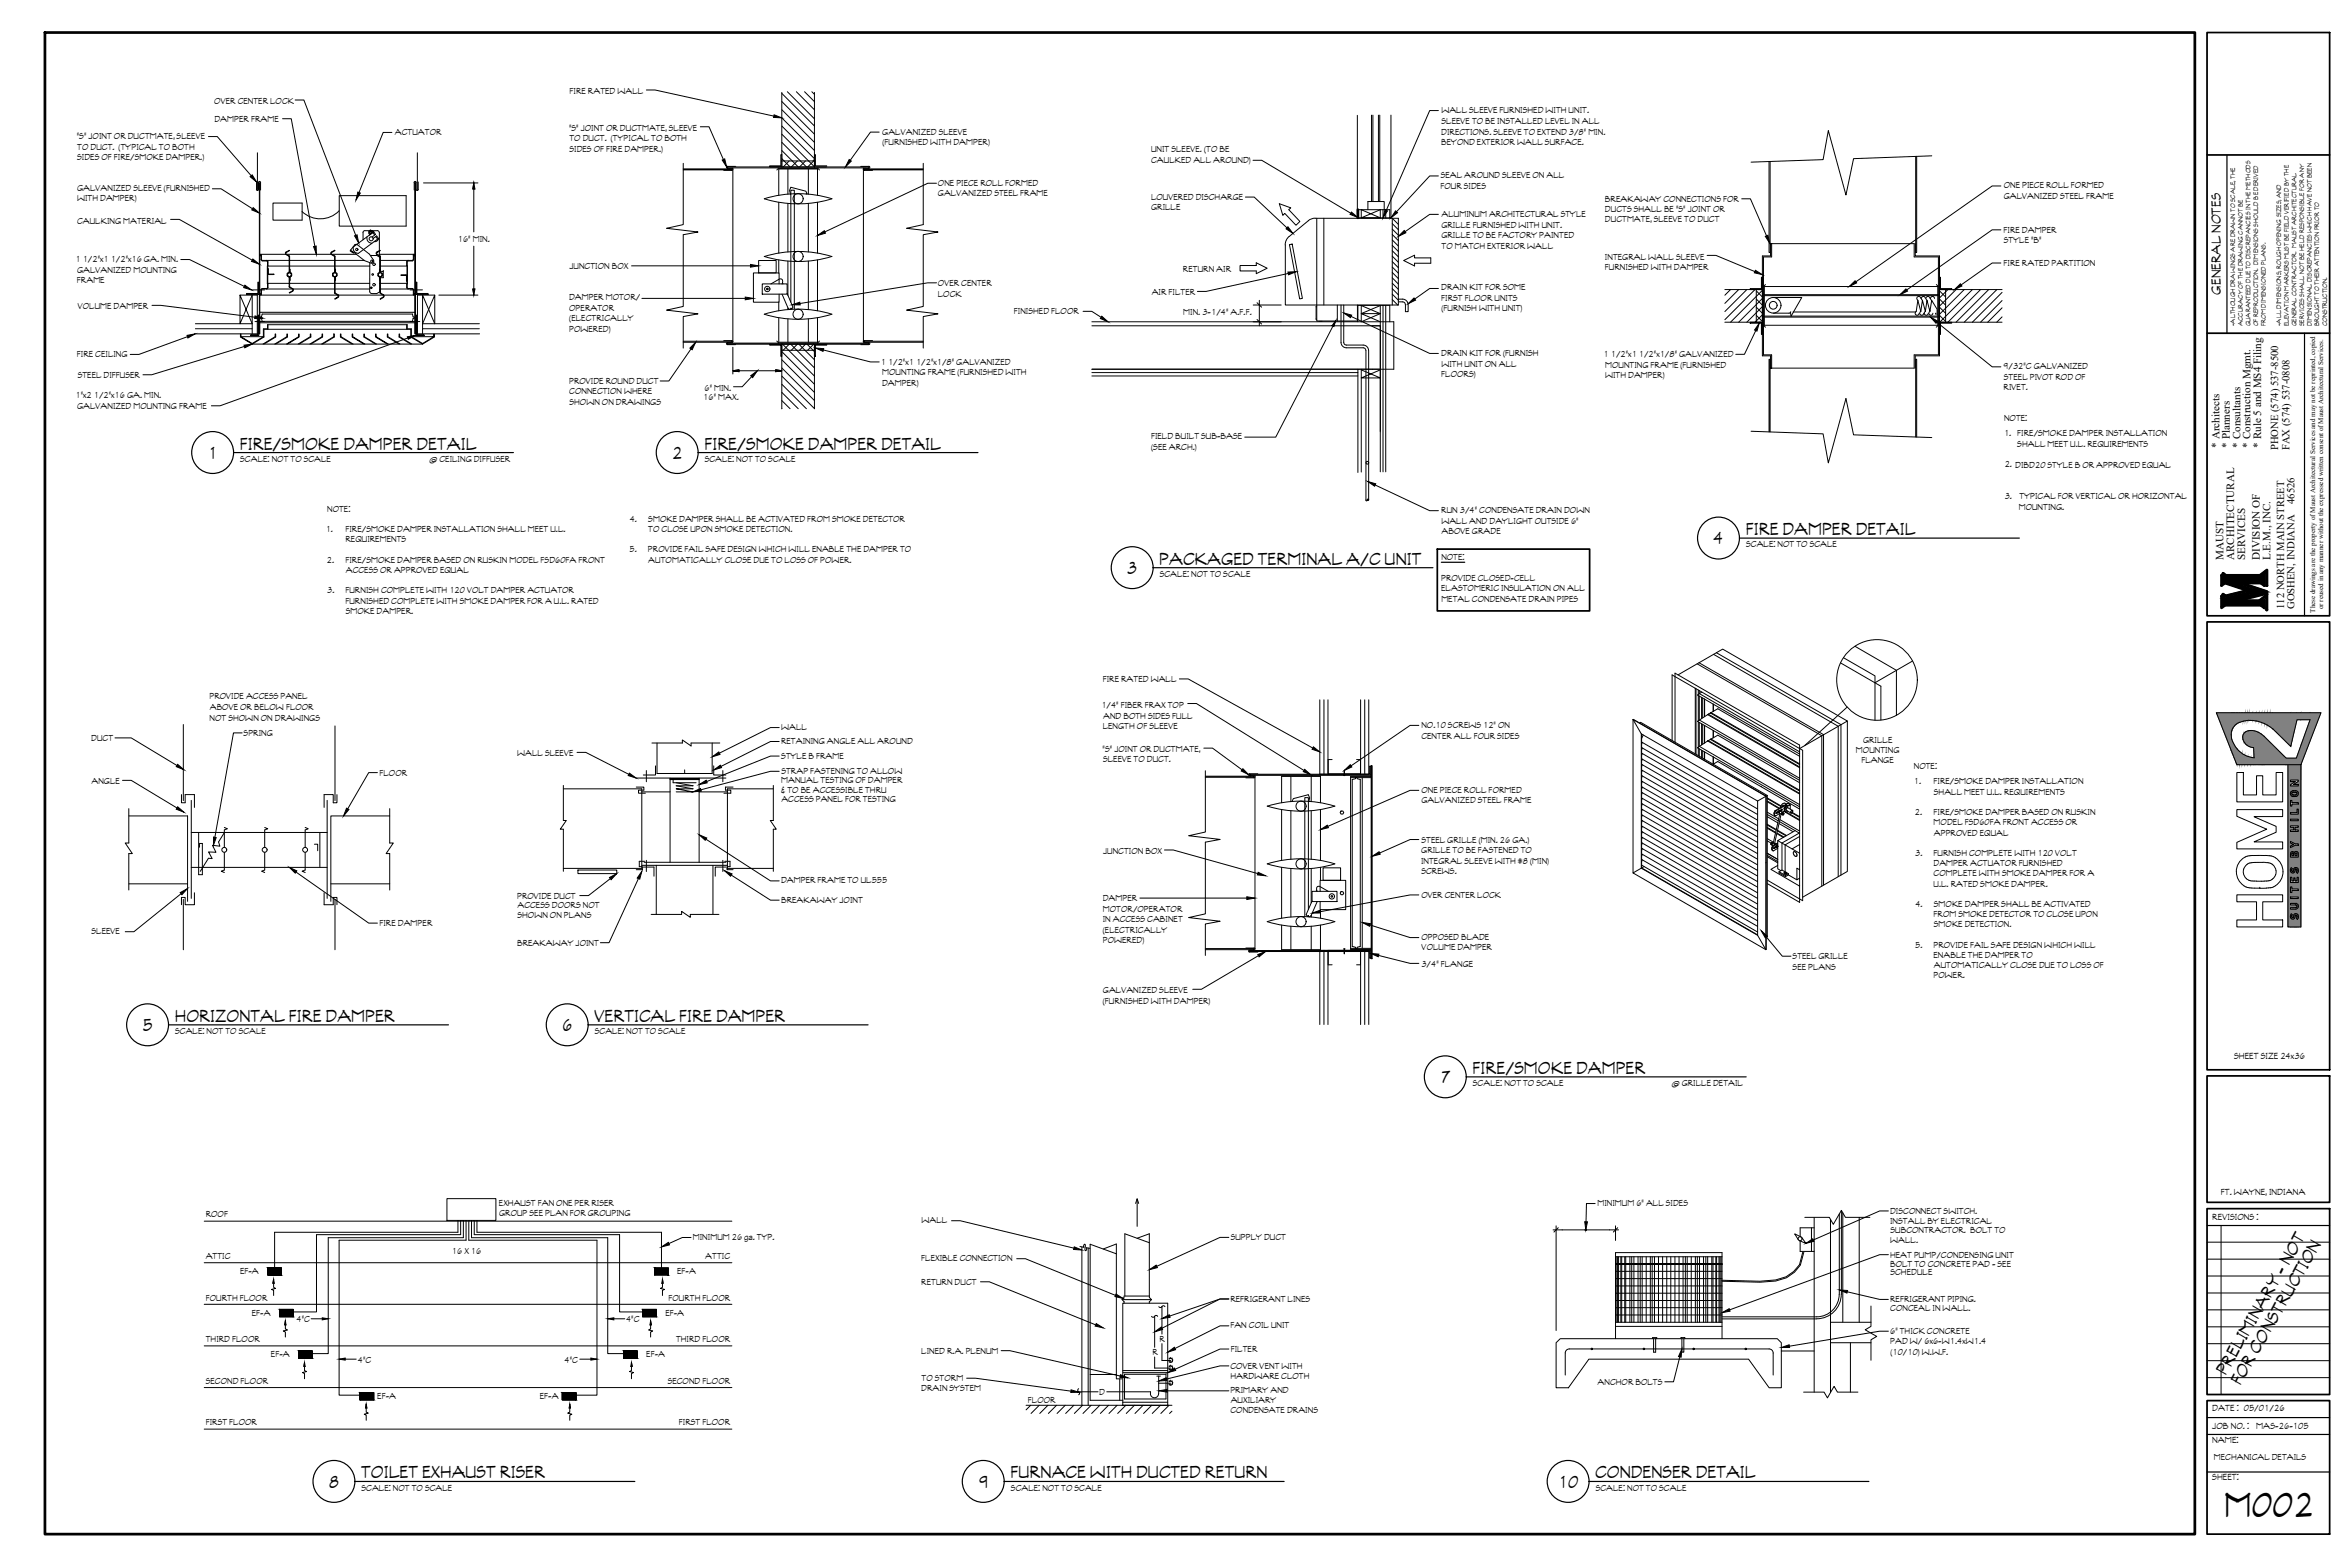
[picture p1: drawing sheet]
<svg xmlns="http://www.w3.org/2000/svg" width="914mm" height="610mm" viewBox="0 0 914 610" stroke-linecap="round" stroke-linejoin="round" font-family="sans-serif">
<defs><g id="words">
<text font-size="12.8" x="865.4" y="590.3">M002</text>
<g font-size="6.4">
<text x="80.7" y="178.5">1</text>
<text x="93.3" y="174.9">FIRE/SMOKE DAMPER DETAIL</text>
<text x="261.5" y="178.5">2</text>
<text x="274.1" y="174.9">FIRE/SMOKE DAMPER DETAIL</text>
<text x="679.3" y="208.2">FIRE DAMPER DETAIL</text>
<text x="666.7" y="211.7">4</text>
<text x="451.1" y="219.7">PACKAGED TERMINAL A/C UNIT</text>
<text x="438.5" y="223.3">3</text>
<text x="55.4" y="401.1">5</text>
<text x="68" y="397.5">HORIZONTAL FIRE DAMPER</text>
<text x="218.7" y="401.1">6</text>
<text x="231.3" y="397.5">VERTICAL FIRE DAMPER</text>
<text x="573" y="417.7">FIRE/SMOKE DAMPER</text>
<text x="560.4" y="421.3">7</text>
<text x="866.1" y="535.3" transform="rotate(-60 866.1 535.3)">PRELIMINARY - NOT</text>
<text x="871.7" y="539" transform="rotate(-60 871.7 539)">FOR CONSTRUCTION</text>
<text x="140.5" y="575.1">TOILET EXHAUST RISER</text>
<text x="393.2" y="575.1">FURNACE WITH DUCTED RETURN</text>
<text x="620.7" y="575.1">CONDENSER DETAIL</text>
<text x="127.9" y="578.7">8</text>
<text x="380.6" y="578.7">9</text>
<text x="606.1" y="578.7">10</text>
</g>
<text font-size="4.9" x="864.2" y="114.6" transform="rotate(-90 864.2 114.6)">GENERAL NOTES</text>
<g font-size="4.3">
<text x="863.6" y="174.2" transform="rotate(-90 863.6 174.2)">* Architects</text>
<text x="867.6" y="174.2" transform="rotate(-90 867.6 174.2)">* Planners</text>
<text x="871.7" y="174.2" transform="rotate(-90 871.7 174.2)">* Consultants</text>
<text x="875.7" y="174.2" transform="rotate(-90 875.7 174.2)">* Construction Mgmt.</text>
<text x="879.8" y="174.2" transform="rotate(-90 879.8 174.2)">* Rule 5 and MS4 Filing</text>
<text x="865.2" y="217.9" transform="rotate(-90 865.2 217.9)">MAUST</text>
<text x="869.3" y="217.9" transform="rotate(-90 869.3 217.9)">ARCHITECTURAL</text>
<text x="873.6" y="217.9" transform="rotate(-90 873.6 217.9)">SERVICES</text>
<text x="879.3" y="217.9" transform="rotate(-90 879.3 217.9)">DIVISION OF</text>
<text x="883.5" y="217.9" transform="rotate(-90 883.5 217.9)">L.E.M., INC.</text>
</g>
<g font-size="4.2">
<text x="886.5" y="175.2" transform="rotate(-90 886.5 175.2)">PHONE (574) 537-8500</text>
<text x="890.8" y="175.2" transform="rotate(-90 890.8 175.2)">FAX (574) 537-0808</text>
<text x="892.9" y="196.1" transform="rotate(-90 892.9 196.1)">46526</text>
<text x="888.8" y="237" transform="rotate(-90 888.8 237)">112 NORTH MAIN STREET</text>
<text x="892.9" y="237" transform="rotate(-90 892.9 237)">GOSHEN, INDIANA</text>
</g>
<g font-size="3.3">
<text x="869.3" y="411.8">SHEET SIZE 24x36</text>
<text x="864.1" y="464.9">FT. WAYNE, INDIANA</text>
<text x="860.8" y="474.5">REVISIONS :</text>
<text x="860.8" y="548.9">DATE : 05/01/26</text>
<text x="860.8" y="555.8">JOB NO. :</text>
<text x="877.9" y="556">MAS-26-105</text>
<text x="860.8" y="561.3">NAME:</text>
<text x="860.8" y="575.9">SHEET:</text>
</g>
<g font-size="3.2">
<text x="83.4" y="40.3">OVER CENTER LOCK</text>
<text x="221.6" y="36.7">FIRE RATED WALL</text>
<text x="83.4" y="47.4">DAMPER FRAME</text>
<text x="560.8" y="44.2">WALL SLEEVE FURNISHED WITH UNIT.</text>
<text x="153.6" y="52.6">ACTUATOR</text>
<text x="221.4" y="50.8">&quot;S&quot; JOINT OR DUCTMATE, SLEEVE</text>
<text x="343.3" y="52.5">GALVANIZED SLEEVE</text>
<text x="560.8" y="52.3">DIRECTIONS. SLEEVE TO EXTEND 3/8&quot; MIN.</text>
<text x="560.9" y="48.2">SLEEVE TO BE INSTALLED LEVEL IN ALL</text>
<text x="29.9" y="54.1">&quot;S&quot; JOINT OR DUCTMATE, SLEEVE</text>
<text x="30.1" y="58.2">TO DUCT. (TYPICAL TO BOTH</text>
<text x="221.6" y="54.9">TO DUCT. (TYPICAL TO BOTH</text>
<text x="221.6" y="59">SIDES OF FIRE DAMPER.)</text>
<text x="343.3" y="56.5">(FURNISHED WITH DAMPER)</text>
<text x="447.9" y="59.2">UNIT SLEEVE. (TO BE</text>
<text x="560.8" y="56.4">BEYOND EXTERIOR WALL SURFACE.</text>
<text x="30.1" y="62.3">SIDES OF FIRE/SMOKE DAMPER.)</text>
<text x="447.9" y="63.3">CAULKED ALL AROUND)</text>
<text x="560.6" y="69.3">SEAL AROUND SLEEVE ON ALL</text>
<text x="30" y="74.3">GALVANIZED SLEEVE (FURNISHED</text>
<text x="365" y="72.2">ONE PIECE ROLL FORMED</text>
<text x="365" y="76.2">GALVANIZED STEEL FRAME</text>
<text x="447.9" y="77.7">LOUVERED DISCHARGE</text>
<text x="560.5" y="73.4">FOUR SIDES</text>
<text x="779.7" y="73.3">ONE PIECE ROLL FORMED</text>
<text x="779.7" y="77.3">GALVANIZED STEEL FRAME</text>
<text x="30" y="78.4">WITH DAMPER)</text>
<text x="447.9" y="81.7">GRILLE</text>
<text x="624.5" y="78.5">BREAKAWAY CONNECTIONS FOR</text>
<text x="624.5" y="82.5">DUCTS SHALL BE &quot;S&quot; JOINT OR</text>
<text x="30" y="87">CAULKING MATERIAL</text>
<text x="560.8" y="88.6">GRILLE FURNISHED WITH UNIT.</text>
<text x="560.9" y="84.5">ALUMINUM ARCHITECTURAL STYLE</text>
<text x="624.5" y="86.4">DUCTMATE, SLEEVE TO DUCT</text>
<text x="178.1" y="94.2">16&quot; MIN.</text>
<text x="560.8" y="92.6">GRILLE TO BE FACTORY PAINTED</text>
<text x="779.6" y="90.6">FIRE DAMPER</text>
<text x="779.7" y="94.7">STYLE &quot;B&quot;</text>
<text x="560.9" y="96.7">TO MATCH EXTERIOR WALL</text>
<text x="624.5" y="101">INTEGRAL WALL SLEEVE</text>
<text x="29.4" y="102.1">1 1/2&quot;x1 1/2&quot;x16 GA. MIN.</text>
<text x="30" y="106.2">GALVANIZED MOUNTING</text>
<text x="221.6" y="104.8">JUNCTION BOX</text>
<text x="460.3" y="105.7">RETURN AIR</text>
<text x="624.5" y="105.1">FURNISHED WITH DAMPER</text>
<text x="779.6" y="103.5">FIRE RATED PARTITION</text>
<text x="29.9" y="110.3">FRAME</text>
<text x="365" y="111.3">OVER CENTER</text>
<text x="560.8" y="113">DRAIN KIT FOR SOME</text>
<text x="221.4" y="116.9">DAMPER MOTOR/</text>
<text x="364.9" y="115.4">LOCK</text>
<text x="448.1" y="114.6">AIR FILTER</text>
<text x="560.8" y="117.1">FIRST FLOOR UNITS</text>
<text x="30.3" y="120">VOLUME DAMPER</text>
<text x="221.5" y="121">OPERATOR</text>
<text x="221.5" y="125.1">(ELECTRICALLY</text>
<text x="394.5" y="122.1">FINISHED FLOOR</text>
<text x="460.4" y="122.7">MIN. 3-1/4&quot; A.F.F.</text>
<text x="560.8" y="121.2">(FURNISH WITH UNIT)</text>
<text x="221.4" y="129.2">POWERED)</text>
<text x="29.9" y="138.9">FIRE CEILING</text>
<text x="342.7" y="141.8">1 1/2&quot;x1 1/2&quot;x1/8&quot; GALVANIZED</text>
<text x="560.8" y="138.5">DRAIN KIT FOR (FURNISH</text>
<text x="560.8" y="142.6">WITH UNIT ON ALL</text>
<text x="624" y="139.1">1 1/2&quot;x1 1/2&quot;x1/8&quot; GALVANIZED</text>
<text x="624.5" y="143.2">MOUNTING FRAME (FURNISHED</text>
<text x="779.5" y="143.6">9/32&quot;C GALVANIZED</text>
<text x="30.2" y="147">STEEL DIFFUSER</text>
<text x="221.4" y="149.3">PROVIDE ROUND DUCT</text>
<text x="343.2" y="150">DAMPER)</text>
<text x="343.3" y="145.9">MOUNTING FRAME (FURNISHED WITH</text>
<text x="560.8" y="146.6">FLOORS)</text>
<text x="624.5" y="147.2">WITH DAMPER)</text>
<text x="779.7" y="147.7">STEEL PIVOT ROD OF</text>
<text x="29.4" y="154.9">1&quot;x2 1/2&quot;x16 GA. MIN.</text>
<text x="221.5" y="153.4">CONNECTION WHERE</text>
<text x="273.6" y="155.7">16&quot; MAX.</text>
<text x="274.1" y="152">6&quot; MIN.</text>
<text x="779.6" y="151.8">RIVET.</text>
<text x="30" y="159">GALVANIZED MOUNTING FRAME</text>
<text x="221.6" y="157.5">SHOWN ON DRAWINGS</text>
<text x="779.8" y="163.7">NOTE:</text>
<text x="447.9" y="170.9">FIELD BUILT SUB-BASE</text>
<text x="779.8" y="169.6">1.</text>
<text x="784.9" y="173.8">SHALL MEET U.L. REQUIREMENTS</text>
<text x="784.9" y="169.6">FIRE/SMOKE DAMPER INSTALLATION</text>
<text x="93.5" y="179.7">SCALE: NOT TO SCALE</text>
<text x="167.1" y="179.7">@ CEILING DIFFUSER</text>
<text x="274.2" y="179.7">SCALE: NOT TO SCALE</text>
<text x="447.9" y="175">(SEE ARCH.)</text>
<text x="780" y="181.9">2. DIBD20 STYLE B OR APPROVED EQUAL</text>
<text x="780" y="194.1">3.</text>
<text x="785.8" y="194.1">TYPICAL FOR VERTICAL OR HORIZONTAL</text>
<text x="127.3" y="199.1">NOTE:</text>
<text x="245" y="203">4.</text>
<text x="252.3" y="203">SMOKE DAMPER SHALL BE ACTIVATED FROM SMOKE DETECTOR</text>
<text x="560.8" y="199.6">RUN 3/4&quot; CONDENSATE DRAIN DOWN</text>
<text x="560.8" y="203.7">WALL AND DAYLIGHT OUTSIDE 6&quot;</text>
<text x="785.5" y="198.2">MOUNTING.</text>
<text x="126.7" y="207">1.</text>
<text x="134.4" y="207">FIRE/SMOKE DAMPER INSTALLATION SHALL MEET U.L.</text>
<text x="252.3" y="207">TO CLOSE UPON SMOKE DETECTION.</text>
<text x="560.9" y="207.8">ABOVE GRADE</text>
<text x="134.4" y="210.9">REQUIREMENTS</text>
<text x="245" y="214.9">5.</text>
<text x="252.1" y="214.9">PROVIDE FAIL SAFE DESIGN WHICH WILL ENABLE THE DAMPER TO</text>
<text x="679.4" y="212.9">SCALE: NOT TO SCALE</text>
<text x="127.2" y="218.9">2.</text>
<text x="134.4" y="218.9">FIRE/SMOKE DAMPER BASED ON RUSKIN MODEL FSD60FA FRONT</text>
<text x="252.3" y="218.9">AUTOMATICALLY CLOSE DUE TO LOSS OF POWER.</text>
<text x="560.8" y="217.7">NOTE:</text>
<text x="134.5" y="222.8">ACCESS OR APPROVED EQUAL</text>
<text x="451.3" y="224.5">SCALE: NOT TO SCALE</text>
<text x="560.8" y="225.9">PROVIDE CLOSED-CELL</text>
<text x="127.3" y="230.8">3.</text>
<text x="134.4" y="230.8">FURNISH COMPLETE WITH 120 VOLT DAMPER ACTUATOR</text>
<text x="560.8" y="230">ELASTOMERIC INSULATION ON ALL</text>
<text x="134.4" y="234.8">FURNISHED COMPLETE WITH SMOKE DAMPER FOR A U.L. RATED</text>
<text x="134.5" y="238.7">SMOKE DAMPER.</text>
<text x="560.8" y="234.1">METAL CONDENSATE DRAIN PIPES</text>
<text x="429.1" y="265.5">FIRE RATED WALL</text>
<text x="81.5" y="271.9">PROVIDE ACCESS PANEL</text>
<text x="428.5" y="275.5">1/4&quot; FIBER FRAX TOP</text>
<text x="81.5" y="280.5">NOT SHOWN ON DRAWINGS</text>
<text x="81.6" y="276.2">ABOVE OR BELOW FLOOR</text>
<text x="429.2" y="279.6">AND BOTH SIDES FULL</text>
<text x="94.8" y="286.3">SPRING</text>
<text x="304" y="284.1">WALL</text>
<text x="429.1" y="283.7">LENGTH OF SLEEVE</text>
<text x="553.1" y="283.3">NO.10 SCREWS 12&quot; ON</text>
<text x="553.1" y="287.4">CENTER ALL FOUR SIDES</text>
<text x="35.5" y="288.3">DUCT</text>
<text x="303.9" y="289.5">RETAINING ANGLE ALL AROUND</text>
<text x="429" y="292.4">&quot;S&quot; JOINT OR DUCTMATE,</text>
<text x="722.2" y="292.9">MOUNTING</text>
<text x="724.9" y="289.1">GRILLE</text>
<text x="201.3" y="294.1">WALL SLEEVE</text>
<text x="304" y="295.1">STYLE B FRAME</text>
<text x="429.2" y="296.4">SLEEVE TO DUCT.</text>
<text x="724.3" y="296.7">FLANGE</text>
<text x="744.7" y="299.2">NOTE:</text>
<text x="35.6" y="304.9">ANGLE</text>
<text x="147.7" y="301.8">FLOOR</text>
<text x="304" y="304.7">MANUAL TESTING OF DAMPER</text>
<text x="304" y="301.1">STRAP FASTENING TO ALLOW</text>
<text x="744.7" y="305.2">1.</text>
<text x="752.3" y="305.2">FIRE/SMOKE DAMPER INSTALLATION</text>
<text x="304" y="308.5">&amp; TO BE ACCESSIBLE THRU</text>
<text x="553.1" y="308.5">ONE PIECE ROLL FORMED</text>
<text x="752.5" y="309.2">SHALL MEET U.L. REQUIREMENTS</text>
<text x="304" y="312.1">ACCESS PANEL FOR TESTING</text>
<text x="553.1" y="312.5">GALVANIZED STEEL FRAME</text>
<text x="745.1" y="317.1">2.</text>
<text x="752.3" y="317.1">FIRE/SMOKE DAMPER BASED ON RUSKIN</text>
<text x="752.4" y="321.1">MODEL FSD60FA FRONT ACCESS OR</text>
<text x="553.1" y="327.8">STEEL GRILLE (MIN. 26 GA.)</text>
<text x="752.5" y="325">APPROVED EQUAL</text>
<text x="429.2" y="332.1">JUNCTION BOX</text>
<text x="553" y="336">INTEGRAL SLEEVE WITH #8 (MIN)</text>
<text x="553" y="331.9">GRILLE TO BE FASTENED TO</text>
<text x="745.2" y="333">3.</text>
<text x="752.3" y="333">FURNISH COMPLETE WITH 120 VOLT</text>
<text x="553.1" y="340.1">SCREWS.</text>
<text x="752.3" y="336.9">DAMPER ACTUATOR FURNISHED</text>
<text x="752.4" y="340.9">COMPLETE WITH SMOKE DAMPER FOR A</text>
<text x="303.9" y="343.5">DAMPER FRAME TO UL555</text>
<text x="752.3" y="344.9">U.L. RATED SMOKE DAMPER.</text>
<text x="201.2" y="349.5">PROVIDE DUCT</text>
<text x="201.3" y="353.4">ACCESS DOORS NOT</text>
<text x="303.9" y="351.3">BREAKAWAY JOINT</text>
<text x="429.1" y="350.6">DAMPER</text>
<text x="553.1" y="349.3">OVER CENTER LOCK</text>
<text x="745.3" y="352.8">4.</text>
<text x="752.5" y="352.8">SMOKE DAMPER SHALL BE ACTIVATED</text>
<text x="201.3" y="357.3">SHOWN ON PLANS</text>
<text x="429.1" y="358.7">IN ACCESS CABINET</text>
<text x="429.1" y="354.7">MOTOR/OPERATOR</text>
<text x="752.3" y="356.8">FROM SMOKE DETECTOR TO CLOSE UPON</text>
<text x="35.6" y="363.3">SLEEVE</text>
<text x="147.7" y="360.3">FIRE DAMPER</text>
<text x="429.1" y="362.8">(ELECTRICALLY</text>
<text x="553.1" y="365.7">OPPOSED BLADE</text>
<text x="752.5" y="360.8">SMOKE DETECTION.</text>
<text x="201.2" y="368">BREAKAWAY JOINT</text>
<text x="429.1" y="366.9">POWERED)</text>
<text x="553.2" y="369.6">VOLUME DAMPER</text>
<text x="745.2" y="368.7">5.</text>
<text x="752.3" y="368.7">PROVIDE FAIL SAFE DESIGN WHICH WILL</text>
<text x="553.1" y="376.1">3/4&quot; FLANGE</text>
<text x="697.5" y="373">STEEL GRILLE</text>
<text x="697.5" y="377.2">SEE PLANS</text>
<text x="752.3" y="372.7">ENABLE THE DAMPER TO</text>
<text x="752.5" y="376.6">AUTOMATICALLY CLOSE DUE TO LOSS OF</text>
<text x="752.3" y="380.6">POWER.</text>
<text x="429.1" y="386.4">GALVANIZED SLEEVE</text>
<text x="429.1" y="390.5">(FURNISHED WITH DAMPER)</text>
<text x="68.2" y="402.3">SCALE: NOT TO SCALE</text>
<text x="231.4" y="402.3">SCALE: NOT TO SCALE</text>
<text x="573.1" y="422.5">SCALE: NOT TO SCALE</text>
<text x="650.5" y="422.5">@ GRILLE DETAIL</text>
<text x="80.1" y="473.6">ROOF</text>
<text x="194.1" y="469.1">EXHAUST FAN ONE PER RISER</text>
<text x="194.2" y="473.1">GROUP SEE PLAN FOR GROUPING</text>
<text x="621.5" y="469.3">MINIMUM 6&quot; ALL SIDES</text>
<text x="735.5" y="472.2">DISCONNECT SWITCH.</text>
<text x="358.5" y="475.9">WALL</text>
<text x="735.5" y="476">INSTALL BY ELECTRICAL</text>
<text x="735.6" y="479.8">SUBCONTRACTOR. BOLT TO</text>
<text x="269.6" y="482.5">MINIMUM 26 ga. TYP.</text>
<text x="478.9" y="482.5">SUPPLY DUCT</text>
<text x="735.5" y="483.6">WALL.</text>
<text x="80.1" y="489.8">ATTIC</text>
<text x="175.9" y="487.8">16 X 16</text>
<text x="274.4" y="489.8">ATTIC</text>
<text x="358.5" y="490.4">FLEXIBLE CONNECTION</text>
<text x="735.5" y="489.5">HEAT PUMP/CONDENSING UNIT</text>
<text x="93.4" y="495.7">EF-A</text>
<text x="263.5" y="495.7">EF-A</text>
<text x="735.5" y="492.7">BOLT TO CONCRETE PAD - SEE</text>
<text x="735.6" y="496">SCHEDULE</text>
<text x="358.5" y="499.8">RETURN DUCT</text>
<text x="80.1" y="505.9">FOURTH FLOOR</text>
<text x="260.1" y="505.9">FOURTH FLOOR</text>
<text x="478.7" y="506.4">REFRIGERANT LINES</text>
<text x="735.5" y="506.6">REFRIGERANT PIPING.</text>
<text x="98" y="511.9">EF-A</text>
<text x="115.4" y="514.1">4&quot;C</text>
<text x="243.6" y="514.1">4&quot;C</text>
<text x="258.9" y="511.9">EF-A</text>
<text x="735.5" y="510.1">CONCEAL IN WALL.</text>
<text x="478.7" y="516.8">FAN COIL UNIT</text>
<text x="735.5" y="519">6&quot; THICK CONCRETE</text>
<text x="80.1" y="522.1">THIRD FLOOR</text>
<text x="263.1" y="522.1">THIRD FLOOR</text>
<text x="358.5" y="526.8">LINED R.A. PLENUM</text>
<text x="448.5" y="527.2">R</text>
<text x="451.2" y="522.1">R</text>
<text x="478.9" y="525.8">FILTER</text>
<text x="735.5" y="523">PAD W/ 6x6-W1.4xW1.4</text>
<text x="735.6" y="527">(10/10) W.W.F.</text>
<text x="105.4" y="528.1">EF-A</text>
<text x="139.3" y="530.2">4&quot;C</text>
<text x="219.7" y="530.2">4&quot;C</text>
<text x="251.5" y="528.1">EF-A</text>
<text x="478.8" y="532.4">COVER VENT WITH</text>
<text x="80.1" y="538.3">SECOND FLOOR</text>
<text x="259.8" y="538.3">SECOND FLOOR</text>
<text x="358.6" y="537.3">TO STORM</text>
<text x="478.7" y="536.4">HARDWARE CLOTH</text>
<text x="621.6" y="538.7">ANCHOR BOLTS</text>
<text x="146.8" y="544.2">EF-A</text>
<text x="210.1" y="544.2">EF-A</text>
<text x="358.5" y="541.3">DRAIN SYSTEM</text>
<text x="400" y="545.7">FLOOR</text>
<text x="427.7" y="542.8">D</text>
<text x="478.7" y="541.9">PRIMARY AND</text>
<text x="478.9" y="545.9">AUXILIARY</text>
<text x="478.8" y="549.9">CONDENSATE DRAINS</text>
<text x="80.1" y="554.5">FIRST FLOOR</text>
<text x="264.2" y="554.5">FIRST FLOOR</text>
<text x="861.4" y="567.9">MECHANICAL DETAILS</text>
<text x="140.7" y="579.9">SCALE: NOT TO SCALE</text>
<text x="393.4" y="579.9">SCALE: NOT TO SCALE</text>
<text x="620.9" y="579.9">SCALE: NOT TO SCALE</text>
</g>
<g font-size="2.7">
<text x="900.8" y="238.4" transform="rotate(-90 900.8 238.4)">These drawings are the property of Maust Architectural Services and may not be reprinted, copied</text>
<text x="904" y="237" transform="rotate(-90 904 237)">or reused in any manner without the expressed written consent of Maust Architectural Services.</text>
</g>
<g font-size="2.4">
<text x="869.7" y="126.9" transform="rotate(-90 869.7 126.9)">-ALTHOUGH DRAWINGS ARE DRAWN TO SCALE, THE</text>
<text x="872.7" y="126.9" transform="rotate(-90 872.7 126.9)">ACCURACY OF THE DRAWING CANNOT BE</text>
<text x="875.7" y="127" transform="rotate(-90 875.7 127)">GUARANTEED DUE TO DISCREPANCIES IN THE METHODS</text>
<text x="878.7" y="127" transform="rotate(-90 878.7 127)">OF REPRODUCTION. DIMENSIONS SHOULD BE DERIVED</text>
<text x="881.6" y="127" transform="rotate(-90 881.6 127)">FROM DIMENSIONED PLANS.</text>
<text x="887.6" y="126.9" transform="rotate(-90 887.6 126.9)">-ALL DIMENSIONS, ROUGH OPENING SIZES, AND</text>
<text x="890.6" y="127" transform="rotate(-90 890.6 127)">ELEVATION MARKERS MUST BE FIELD VERIFIED BY THE</text>
<text x="893.5" y="127" transform="rotate(-90 893.5 127)">GENERAL CONTRACTOR. MAUST ARCHITECTURAL</text>
<text x="896.5" y="126.9" transform="rotate(-90 896.5 126.9)">SERVICES SHALL NOT BE HELD RESPONSIBLE FOR ANY</text>
<text x="899.5" y="127" transform="rotate(-90 899.5 127)">DIMENSIONAL DISCREPANCIES WHICH HAVE NOT BEEN</text>
<text x="902.5" y="127" transform="rotate(-90 902.5 127)">BROUGHT TO THEIR ATTENTION PRIOR TO</text>
<text x="905.5" y="127" transform="rotate(-90 905.5 127)">CONSTRUCTION.</text>
</g>
</g></defs>
<!-- layer: M-Equipment -->
<g fill="none" stroke="#000" stroke-width=".39">
<path d="M304.2 35.9v29.1h12.7M304.2 36.3l12.7 12.7M304.2 39.5l12.7 12.7M306.4 35.7l10.5 10.5M309.9 35.7l7 7M313.1 35.7l3.8 3.8M315.9 35.7l1 1M316.9 35.9v29.1M100.2 59.4v14.4M162.4 59.4v14.4M304.2 58.5l6.4 6.5M304.2 55.4l9.6 9.6"/>
<path d="M304.2 52.2l12.7 12.7M304.2 42.7l12.7 12.7M304.2 45.8l12.7 12.7M304.2 49l12.7 12.7M528.2 44.9v38.2M533.7 44.8v33.6M534.2 44.8v33.6M536.4 44.8v33.6M536.9 44.8v33.6M541.2 44.8v40h-.4M99.8 70.8v3.1l.4 .2 .3-.2 .1-2.9 .4-.4 .4 .4v3M106.2 79h11.4v6.6h-11.4z"/>
<path d="M132 76.1h26v11.9h-26zM161.2 71v3M161.4 71.2h.2v58.7h-.2zM162.7 70.8v2.9l-.4 .4-.4-.4v-2.9l-.6-.2-.2 .4M265.9 63.5v23.9l-6.5 1.4 12.2 1.5-5.7 1v27.9l-6.5 1.5 12.2 1.4-5.7 1v12.3M265.9 65.7h18.9v.4h-18.9M283.1 65.3v-.4v.4M283.1 65.5h1.6l.5 .4-.4 .4h-3.2M283.1 64.9h55v.4h-55M285.2 65.3v67.6M286.3 64.7h-3.2l-.4 .4 .4 .4M297.4 77.3a44.6 44.6 0 0 1 26.3 0 45.5 45.5 0 0 1-26.3 0z"/>
<path d="M303 78.7v19.8M303 65.7h15.1M303 65.4l-.7 .7M303.8 60.2h.4v4.7h-4.7v-.4h4.3zM304.2 61.7l3.3 3.3M304.2 62.6h12.7M306.6 65.7v9.8M306.6 79.1v18.9M307.1 62.6l-2.4 2.4M310.3 62.6l-2.4 2.4M313.4 62.6l-2.3 2.4M313.6 75.5l.5-.1-.5-1-5.9-1.5-.5 1.2 .4 1.5"/>
<path d="M314.5 65.7v9.8M314.5 79.1v18.9M316.6 62.6l-2.4 2.4M316.9 62l-.5 .5M318.1 65.7h-15.1v10.3M318.1 65.7v10.3M318.1 78.7v19.8M318.1 65.4l.8 .7M321.7 64.5h-4.4v-4.3h-.4v4.7M334.9 64.7h3.2l.4 .4-.5 .4M336 65.3v67.6M336.3 65.5l-.4 .4 .4 .4"/>
<path d="M336.3 66.3h3.2M336.3 65.5h1.8M359.2 63.5v23.9l-6.4 1.4 12.2 1.5-5.8 1v27.9l-6.4 1.5 12.2 1.4-5.8 1v12.3M359.2 65.7h-22.9v.4h22.9M497.8 79.2l4.4 1.7-.7 .7 4.3 4.5-1.5 1.5-4.4-4.6-.7 .8zM688.8 62.8v35.4h-.5v-35.3M745.8 60.8v37.4h-.4v-37.3M751.7 60.6l-30.5 1.1-2.9 14.2-6.9-25.1-2 11.3-28 1M101.1 99.3l.3-.4 .3 .4M101.3 99.3h.3M101.3 99.3l-.2 .2M101.4 98.9h37.3"/>
<path d="M101.6 99.3v1.6l.5 .6M101.7 99.3v1.6l.4 .4h39.6M111.3 98l-.3 .5 .3 .5M111.3 98l1.3-.5-1.2 .7M111.3 99.1l1.1 .6M111.4 98.2l-.2 .3 .2 .4M111.4 98.9l1.1 .6M112.4 99.7l.1 .1M112.5 99.5l.2 .3M112.5 99.9v5.9M112.7 99.9v5.9M129.1 98.2l-.2 .3 .2 .4"/>
<path d="M129.1 98.2l1.2-.7-1.3 .5-.3 .5 1.5 1.3M129.1 98.9l1.3 .9M130.2 99.9v5.9M130.4 99.9v5.9M132 82a10.2 10.2 0 0 1-14.5 .3M136.4 97.3l1.4 .9-.2 .3-1.4-.9zM139 95.2l-.8-.1-1.8 2.2M139.1 95.2l4.7 3.7 1.5 2.3a.78 .78 0 0 1 0 .9 .78 .78 0 0 1-.9 .3l-2.6-1-4-3.2M142 89.7l-.7 .5v3.1M142 89.7h4.8M142.8 92.1a1.97 1.97 0 0 0 1.9 2.5M143.8 91.1l-.1 .2"/>
<path d="M143.8 91l.3-.1-.4-.5-.2 .3 .3 .4M144.3 89.7l-.7 .4M144.5 89.9l-.7 .5M144.5 89.8l-.3-.4-.8 .6 .3 .4M144.5 89.9l.3 .4 .3-.2M144.5 89.9l.3-.2 .6 .4M144.6 89.7l-1 .8M144.7 99.4l-.5 .1M144.7 99.4h1.9l1.2 .7v5.5h1.3v2.4h-1.4v5.5l-1.1 .7h-2l-.7-.5v-11.5M144.8 92.2l1.3-1-.7-1-7.9 5.8a1.97 1.97 0 0 0 1.9 2.6M144.8 90.3l-.7 .5M145.1 90.5l.7 .9"/>
<path d="M145.2 92.8l1.4-1 .7 1M145.4 90.1l-1.7 1.2M146.2 92l.7 1M146.7 98.2l-.2 .3 .2 .4M146.7 98.9l1.3 .9M146.7 98.2l1.3-.7-1.4 .5-.3 .5 .3 .6 1.2 .7M146.8 89.7l.5 .2 .3 .6v9.4M147.3 92.8a1.43 1.43 0 0 1-1.7 1.1M147.3 92.8l-7.9 5.8M147.6 98.9h13.5M147.8 99.9v5.9M148 99.9v5.9"/>
<path d="M160.8 99.3l.3-.4 .3 .4M160.8 99.3v1.6l-.4 .4h-12.6M161 99.3h.2M161 99.3l-.1 1.9-.5 .3M161.2 99.3v.2l.2-.2M297.4 99.8a45.4 45.4 0 0 1 26.3 0 45.4 45.4 0 0 1-26.3 0zM501.7 95.2l1.1-.2 4 21.1-1.1 .2zM509.1 85.8l2.2-.9h32.8v33.8h-44v-24.1l.7-1.7 .8-.9M509.1 85.9l-7.4 6.1M512.4 84.9v40h15.8v-6.2M515.1 84.9v33.8M528.4 81.6h12.4v3.2h-12.4"/>
<path d="M529.7 84.8v-3.2l7.4 3.2h-7.4l7.4-3.2v3.2M532.3 81.6v-3.2h6.3v3.2M538.1 81.6v3.2M539.2 81.6v3.2M541.7 87l2.4 2.4M541.7 89.1l2.4 2.4M541.7 91.2l2.4 2.4M541.7 93.3l2.4 2.4M541.7 97.5l2.4 2.4M541.7 99.7l2.4 2.3M541.7 95.5l2.4 2.3M544.1 87.3l-2.4-2.4v33.8"/>
<path d="M688.9 94.8h.5h-.5M688.9 94.8v4.8h-3.1v38.8h3.1v4.8M689.4 94.8h55.4v5.1h9.5v38.1h-9.5v5.2h-55.4v-5.2h-3.2v-38.1h3.2zM745.2 94.8v4.8h9.5v38.8h-9.5v4.8M93.4 114.8h6.7v15.1h-24.2M95.9 114.2h4.4v-4.4h.4v4.8h-4.8zM98.2 112.8h4.8M101.4 114.8h59.7M102.1 112.4l-.4 .4v1.9l-.5 .1-.1-.3M102.2 112.4h41.6M102.2 101.5h1.5M103.7 101.5l.4 .4v9.9l-.4 .4-1.9 .1-.2 .5-.1 1.8-.4-.4"/>
<path d="M103.7 101.3l.6 .6-.1 8.3M104.2 110.2l.1 1.6-.6 .6M104.2 104.4l.2 2.1 2.2 .3-2.4-.2zM104.2 110.2h39.7M104.2 103.5h39.7M112.5 111.5l.2 .3M112.5 105.8l.1 .3-.6 .4-.1 .6 .7 .6M112.5 105.9l-.7 .5-.1 .7 .8 .7M112.5 108v3.5M112.7 107.6l-.2 .3M112.7 109h.2l-.1-1.2v3.8M112.7 104.7h.2v1"/>
<path d="M112.7 111.8l1.3 1-1.4 1.2 1.3-.7M112.7 106.1l.6 .4v.6l-.6 .5M112.8 106l.7 .6-.1 .7-.6 .5M112.8 111.7l1.1 .6M112.9 105.7l-.1 .3-.1-.2M113.9 112.3l.3 .5-.3 .4M130.1 105.8l.2 .3M130.1 113.9l1.4 1M130.2 105.9l-.8 .5v.7l.8 .7M130.3 106.1l-.7 .5v.6l.7 .5M130.3 105.8l.1 .1M130.3 113.9l1.3 .8"/>
<path d="M130.4 104.7l.2 1M130.4 106.1l.5 .3M130.4 107.8v6.1M130.4 107.8v1.2M130.5 106l.6 .4v.7l-.6 .7M130.6 105.7l-.2 .3M130.8 106.4v.9M130.9 107.3l-.8 .6 .1 6M131.5 114.8l.2 .4-.2 .3M131.5 115.5l-1.3 .7 .1 .2 1.3-.7M131.5 114.7l.3 .5-.3 .5M147 107.1l.2 .4"/>
<path d="M147.1 106.6v.5M147.2 106.2l-.2 .4M147.2 107.5l.5 .3M147.6 105.7l.1 .3M147.7 108l.1 1M147.7 107.7l-.1 .3M147.7 107.8l.1 6.1M147.7 112.4h12.7M147.7 106l-.5 .3M147.7 110.2h10.7M147.8 113.9l1.3 1M147.8 105.8l-.1 .1"/>
<path d="M147.8 104.7l-.1 1M147.8 103.5h10.6M147.9 106l.7 .5v.6l-.7 .6M148 105.9l.8 .7-.1 .7-.7 .5M148 113.9l1.5 1.3-.3 .5-1.2 .7 1.3-1-.2-.6M148 105.8l-.8 .8 .1 .6 .7 .7v6M149.1 105.6h.1M156 106.9l2.3 .2 .1 2.2h-.2l-.1-2.1-2.1-.1zM158.4 110.2l-.2 1.6 .6 .6M158.4 111.8l.2 .4h1.8l.5 .3 .1 2 .2 .1 .2-.4-.1 .6-.5-.1v-1.9l-.4-.4M158.5 101.9v9.9M158.8 101.3l-.6 .6 .2 8.3"/>
<path d="M158.8 101.5l-.4 .4M158.8 101.5h1.6M159.6 112.8h4.8M161.8 109.8h.4v4.4h4.4v.4h-4.8zM169.2 114.8h-6.8v15.1h24.2M295.2 101.3h6.8v4.9h-6.8zM296.6 110.4h9.7v4h-9.7zM300 110.4l3.4-1.9h.7a1.4 1.4 0 0 1 .1 1.9M303 101.1v5.1M303 117.6v3.3M303.1 110.4v-4.2h-9.9v11.4h9.9v-3.2M304.5 110l.2 .4"/>
<path d="M306.3 114.2l2.2 5.3-.3 .6-.9 .3-.6-.4-2.4-5.6M306.6 101.6v13.3M306.6 119.8v.6M307.7 117.6v-43.6h1.4v46.3M314.5 101.6v18.8M318.1 101.1v19.8M482.5 103.3h6.3v-1.1l4.3 2.2-4.3 2.1v-1.1h-6.3zM512.3 119.1l-.2 .1v4.9l.2 .3M520.4 118.7v6.2M521.8 118.7v14.5M522.9 118.7v14.5M529.7 118.8v6.4l7.4-3.2"/>
<path d="M529.7 118.9l7.4 3.1M537.1 118.8v64.8M537.1 118.9l-7.4 3.1M538.1 118.8v64.8M539.2 118.8v64.8M541.7 101.8l2.4 2.3M541.7 103.9l2.4 2.4M541.7 106l2.4 2.4M541.7 110.2l2.4 2.4M541.7 112.3l2.4 2.4M541.7 114.4l2.4 2.4M541.7 116.5l2.2 2.2"/>
<path d="M541.7 108.1l2.4 2.4M544.1 117.4l2 .1 .5 .4 .2 .6M544.1 116.4a3.1 3.1 0 0 1 3.5 1l.3 1.1M546.2 101.3l4.2-2v1h6.3v2.1h-6.3v1.1zM546.9 118.5v2.7h1v-2.7M671.2 112.6h14.6M673.4 112.6l-2.2 2.3M676.5 112.6l-5.3 5.4M679.7 112.6l-8.5 8.6M682.9 112.6l-11.7 11.8M683.4 119.5l2.4 2.4M683.4 116.3l2.4 2.4"/>
<path d="M683.4 113.2l2.4 2.3M683.4 112.6v12.7M685.4 107.9h.4v4.7h-4.8v-.3h4.4zM685.8 119.3l-6.1 6M685.8 116.1l-9.3 9.2M685.8 112.9l-12.4 12.4M686.5 111.5h67.5v15h-67.5zM686.5 114.6h67.5M686.5 115h67.5M686.9 110.7l-.7 .8M690 115.7h11.1l-4.2 7.3-.2-1.4M746.3 116.8l-.7 4.4a.78 .78 0 0 0 0 1.3 .78 .78 0 0 0 1.2-.6"/>
<path d="M746.3 116.8l1.1 4.4M747.4 116.1a.78 .78 0 0 0-1.2-.7 .78 .78 0 0 0 0 1.4M749.2 116.1a.78 .78 0 0 0-1.2-.7 .78 .78 0 0 0 0 1.4M751 116.1a.78 .78 0 0 0-1.2-.7 .78 .78 0 0 0 0 1.4M752.7 116.1a.78 .78 0 0 0-1.2-.7 .78 .78 0 0 0 .1 1.4M753.4 110.7l.9 .8M754.7 107.9h.4v4.4h4.3v.3h-4.7zM754.7 112.6h24.3M754.7 113.2l2.3 2.3M754.7 116.3l2.3 2.4M754.7 119.5l2.3 2.4M754.8 112.6l-.1 .1"/>
<path d="M757 112.6v12.7M757.9 112.6l-3.2 3.3M761.1 112.6l-6.4 6.5M764.3 112.6l-9.6 9.7M767.5 112.6l-12.7 12.7M770.6 112.6l-12.7 12.7M773.8 112.6l-12.7 12.7M777 112.6l-12.7 12.7M779 119.8l-5.6 5.5M779 116.9l-8.4 8.4M779 113.7l-11.5 11.6M76 125.9h22.1l-4.7-11.1v11.1l4.7-11.1v15.1"/>
<path d="M76 127.9h22.1M93.8 131h8.7M98.1 133.9l4.6-2.8v-3h57.2v3l4.5 2.8M98.1 133.9h66.3M99.2 125.1h3.8M100.3 122.6h.4v8h-3.2v-.4h2.8zM100.9 129.9v-58.7l.2 58.7M101 125.6h60.5M101.1 121.5h60.3M102 122.2h58.5l.2 1.1h.5v.6h-.5l-.2 1.1h-58.5l-.3-1.1h-.4v-.6h.4zM102.3 133.9l4.8-2.9v-1.1h.2v1.2l-4.6 2.8M102.5 131l-4.4 2.6-4.3-2.6v-1.1h-.2v1.2l4.5 2.8"/>
<path d="M102.5 131v-3.1h1.6v-1.6h54.4v1.6h1.6v3.1M104.3 126.3v1.8M106.9 133.9l4.7-2.9v-1.1h.2v1.2l-4.5 2.8M111.5 133.9l4.7-2.9 .2-1.1v1.2l-4.6 2.8M116 133.9l4.7-2.9v-1.1h.2v1.2l-4.5 2.8M120.6 133.9l4.7-2.9v-1.1h.2v1.2l-4.6 2.8M125.1 133.9l4.8-2.9v-1.1h.2v1.2l-4.6 2.8M137 133.9l-4.5-2.8v-1.2h.2v1.1l4.7 2.9M141.6 133.9l-4.6-2.8v-1.2h.2v1.1l4.8 2.9M146.1 133.9l-4.5-2.8v-1.2l.2 1.1 4.7 2.9M150.7 133.9l-4.6-2.8v-1.2h.2v1.1l4.8 2.9M155.3 133.9l-4.6-2.8v-1.2h.2v1.1l4.8 2.9"/>
<path d="M158.2 126.3v1.8M159.6 125.1h3.7M159.9 133.9l-4.6-2.8v-1.2h.2v1.1l4.7 2.9M160.1 131h8.7l-4.4 2.6zM161.8 122.6h.4v7.6h2.8v.4h-3.2zM164.4 127.9h22.1M168.8 131v-1.1h.2v1.2l-4.6 2.8M186.5 125.9h-22.1l4.8-11.1v11.1l-4.8-11.1v15.1M265.9 132.8h18.9v.3h-18.9M281.6 132.5l3.5 .2-.3 .6h-1.9l-.2 .4 .2 .3 3.4 .1M283.1 133.9v-.4v.4M283.1 133.5h55v.4h-55"/>
<path d="M297.4 122.2a45 45 0 0 1 26.3 0 45 45 0 0 1-26.3 0zM299.5 133.9h4.7v4.7h-.4v-4.3h-4.3zM302.3 132.7l.7 .8M303 123.6v9.5h15.1v-9.5M304.2 133.9h12.7v25.1l-12.7-12.7M304.2 136.4h.1M304.2 136.3h12.7M304.2 136.8l12.7 12.7M304.2 140l12.7 12.7M304.2 133.9v25.1M304.5 133.9l12.4 12.4M306.6 124.1v9"/>
<path d="M307.1 133.9l-2.4 2.4M307.7 133.9l9.2 9.2M310.3 133.9l-2.4 2.4M310.9 133.9l6 6.1M313.4 133.9l-2.3 2.4M314 133.9l2.9 2.9M314.5 124.1v9M316.6 133.9l-2.4 2.4M316.9 133.9h4.8v.4h-4.4v4.3h-.4zM318.9 132.7l-.8 .8M336.3 132.5l-.4 .4 .4 .4M336.3 133.3h1.7l.5 .4-.4 .4h-3.2"/>
<path d="M336.3 132.5h3.2M359.2 132.8h-22.9v.3h22.9M424.9 125.2h117.4v18.4h-117.4M424.9 126.7h112.2M513.1 125h1.4M521.8 133.2l.3 1.1 1.2 .9 7.1 .1 .6 .2 .5 .8M522.9 133.2l.4 .8 .6 .2 7.1 .1 1.2 1 .3 1M528.4 125.2v-6.4h12.4v6.4M531.5 136.4v58.1M532.6 136.4v58.1M533.9 126.7h3.2v41.2M537.1 122h-7.4l7.4 3.2"/>
<path d="M671.2 125.3h14.6M681 125.3h4.8v4.8h-.4v-4.4h-4.4zM683.4 122.7l2.4 2.4M685.8 122.5l-2.9 2.8M686.2 126.5l.7 .8M686.5 123.4h67.5M686.5 123h67.5M696.8 121.3l-.7 .5h-6.1M697.7 121.4h47.7M747.4 121.2a.78 .78 0 0 0 0 1.3 .78 .78 0 0 0 1.1-.6M747.4 121.2l.6-4.4 1.2 4.4 .6-4.4 1.2 4.4 .6-4.4 2.1 3.5v2.3M749.2 121.2a.78 .78 0 0 0-.1 1.3 .78 .78 0 0 0 1.2-.6"/>
<path d="M750.9 121.2a.78 .78 0 0 0 0 1.3 .78 .78 0 0 0 1.2-.6M753.3 121.8l-.2 .2 .2 .3M754.2 126.5l-.8 .8M754.7 125.3h4.7v.4h-4.3v4.4h-.4zM754.7 125.3h24.3M754.7 122.7l2.3 2.4M779 123.3l-2.1 2M304.2 143.1l12.7 12.7M304.2 149.5l9.6 9.5M304.2 152.7l6.4 6.3M304.2 155.8l3.2 3.2M424.9 146.3h103.5"/>
<path d="M424.9 144.9h103.5M528.4 143.6v40.2M529.7 143.9l7.4 3.1h-7.4l7.4-3.1M529.7 143.6v40M689.4 143.2h-.5h.5M681.4 167.8l28 1 2 11.3 6.9-25.1 2.9 14.2 30.5 1M688.3 168v-28.2h.5v28.2M745.4 170v-30.2h.4v30.3M531.5 194.5l.2 .4 .3-.4M660.4 258.2l48.5 28v58.5M661.1 257.8l48.4 28v58.5M666.8 254.6l48.5 27.9v58.5"/>
<path d="M667.9 253.9l48.4 28v58.5M716.2 257.9l15.7 9.1v13.2M717.3 255.9l12.3 7v17.3M721.8 251.4l16.1 9.4v17.5M744.2 257.1l-14.6 8.5M513.5 272.2v29h19.1v-29M515.2 272.2v29M516.7 272.2v29M529.4 272.2v28.9h-12.6v-5.6h1.5M531 272.2v29M635.4 279.9l51.8 29.8v59.7M635.4 279.9l3.2 5.6"/>
<path d="M635.4 279.9l51.7 29.9v59.6M635.4 279.9v59.7M652.9 262.6l17.4-10.1 48.5 28-18.6 10.7M659.6 267.8v25.5M659.9 267.9v25.6M660.8 268.4v1.7M660.8 270.6v9.8M661.2 268.7v1.2M661.2 270.8v9.3M662.1 271.3v8.2M662.2 269.2l-1 .6M662.5 271.5v7.7"/>
<path d="M663.3 271.9l-.1 6.9M664.4 278h.1M664.5 278l-4 2.6 39.7 23M664.5 278l35.7 20.7M664.5 278h.1M664.7 277.8v.1M664.7 277.9h.1M664.7 277.8l35.5 20.6M665.5 277.3v.1M665.5 277.4l-.8 .4M665.5 277.4l34.7 20M665.6 277.4h.1"/>
<path d="M665.7 277.4h-.1M665.7 277.3v.1M665.7 277.3h.1M665.8 277.3l-.1 .1M665.8 277.3h.1M665.8 277.2l2.6-1.5 31.8 18.5M665.8 277.2l34.4 19.9M666.6 273.9v2.9M666.7 273.9v2.8M718.7 275.1l-16.5 14.9M71.3 281.9v29.5M130.3 282.4v29"/>
<path d="M251.5 299.8v4.3M253.7 289.1h11.8v-1.2l3.4 2.3v-1.1h11.2M255.1 297.9v3.6h-4.8M255.7 289.1v11.8h21.4v-11.8M266.4 299.5v1.4M277.7 297.9v3.6h4.7M281.3 299.8v4.3M469 299.8v23.9l-6.5 1.4 12.3 1.5-5.8 1v27.9l-6.5 1.5 12.3 1.4-5.8 1.1v12.2M527.9 295.5h1.5M533.5 297.9h.4v75.1h-.4zM638 281.3l.4-.3 49.3 28.5M638.6 285.5l45.3 26.1"/>
<path d="M638.6 285.5v52.2l45.3 26.2M638.8 290.8l45.1 26.1M638.8 288.7l45.1 26M638.8 293l45.1 26.1M638.8 295.2l45.1 26M638.8 297.3l45.1 26.1M638.8 299.6l45.1 26M638.8 285.6v52.1l45.1 26M639.1 291l-.3 .6M639.1 288.8l-.3 .6M639.1 293.2l-.3 .6M639.1 295.4l-.3 .6"/>
<path d="M639.1 297.5l-.3 .6M639.1 299.7l-.3 .6M639.4 286l-.6 1.2M650.6 288.1v-25.5l50.8 29.3v58.5l-13.7-8M651.8 288.8v-26.9l48.4 28v61.2l-12.5-7.4M660.8 280.8v9.9M660.8 291.1v2.9M661.2 281.1v9.3M661.2 291.3v2.9M661.2 290.4l39 22.6M661.2 280.1l39 22.7M662.1 281.6v8.2"/>
<path d="M662.1 291.8v2.9M662.5 281.8v7.7M662.5 292.1v2.8M663.2 282.2v6.9M663.2 292.5v2.9M664.4 288.2h.1M664.5 288.2l-4 2.7 39.7 23M664.5 288.2l35.7 20.7M664.5 288.3h.1M664.7 288.2h-.1M664.7 288.1h.1M664.7 288.2h.1"/>
<path d="M664.7 288.1v.1M664.7 288.1l35.5 20.6M665.5 287.6h.1M665.5 287.7l-.8 .4M665.5 287.7l34.7 20M665.6 287.6v.1M665.7 287.6l-.1 .1M665.7 287.5h.1M665.8 287.6h-.1M665.8 287.5v.1M665.8 287.5l2.6-1.5 31.8 18.5M665.8 287.5l34.4 19.9"/>
<path d="M666.6 284.1v2.9M666.6 294.4v2.9l1.8-1.1 31.8 18.5M666.7 284.2v2.8M666.7 294.5v2.7M700.2 292.5l-39-22.7-.7 .6 39.7 22.9M718.8 280.5v58.5l-17.4 10M50.1 314.6v13.4h-1.4l2.8 4.1h-1.4v14.1M50.1 317.4h22.9v33.2M70.6 309.1v3.2h1.5v-3.2h3.5v5M74.4 311.4v38.1M127.3 311.4v38.1M131.1 309.1v3.2h-1.4v-3.2h-3.6v5"/>
<path d="M151.6 317.4h-22.9v33.2M151.6 314.6v13.4h1.4l-2.8 4.1h1.4v14.1M219.2 305.6v13.6h1.1l-2.3 3.4h1.2v16.4M219.2 306.9h30.5v30.9h-30.5M247.5 302.7h34.9M247.6 306.2h2.9v1.2h-2v1.2h2.6M249.7 308.1h11M260.7 302.7v32.7M260.7 303.1h11.3M260.7 302.9h11.3M260.7 303h11.3M260.7 303.3h11.3"/>
<path d="M261.9 303.3v1.2h8.9M263.1 304.5l6.6 1.2h-6.6l6.6 1.2h-6.6l6.6 1.2h-6.6M272 308.1h11M272 302.7v32.7M285.2 306.2h-2.9v1.2h2.1v1.2h-2.7M300.9 305.6v13.6h-1.2l2.3 3.4h-1.1v16.4M300.9 306.9h-17.9v30.9h17.9M469 302h18.9v.4h-18.9M486.2 301l-.4 .4 .4 .4M486.2 301.2v.4h47.2v-3.6h-.5v3.2h-46.7v.4M486.2 301.8h1.7l.4 .4-.4 .4h-3.1M486.2 301h3.2"/>
<path d="M488.3 301.6v67.6M493.1 313.6a45.4 45.4 0 0 1 26.3 0 45.4 45.4 0 0 1-26.3 0zM498.7 315v19.7M498.7 302h15.1M502.3 302v9.8M502.3 315.4v18.9M502.8 311.7l.5-1 5.8-1.5 .5 1.2-.4 1.5M509.8 311.7l-.5 .1M510.2 302v9.8M510.2 315.4v18.9M513.8 302h-15.1v10.3M513.8 302v10.3"/>
<path d="M513.8 315v19.7M521.8 315.5h.7l.4 .6-.4 .6h-.7l-.3-.6zM522.9 301.7h.4M522.9 301.7l.2-2 .1 2M525.5 302.5h8M526.2 303.2l1.2-.3v-.5h.7v.5l1.2 .3v65l-1.2 .3v.5h-.7v-.5l-1.2-.3zM530.1 302.5v66.4M533.5 302h-8v67.4h8M638.8 301.7l45.1 26M638.8 303.9l45.1 26M638.8 306.1l45.1 26M638.8 308.2l45.1 26.1"/>
<path d="M638.8 310.4l45.1 26.1M638.8 312.6l45.1 26M638.8 314.7l45.1 26.1M638.8 316.9l45.1 26.1M638.8 319.1l45.1 26M639.1 301.9l-.3 .6M639.1 304l-.3 .6M639.1 306.2l-.3 .6M639.1 308.4l-.3 .6M639.1 312.8l-.3 .6M639.1 310.6l-.3 .6M639.1 314.9l-.3 .6"/>
<path d="M639.1 317.1l-.3 .6M639.1 319.3l-.3 .6M683.9 311.6v52.3M685.3 305.9h.1M687.7 309.5l-3.8 2.1M687.7 309.5v55.1M687.7 311.9l4.5 2.6M687.7 311.6l4.7 2.8M687.7 310.4l5.3 3.1M687.7 310.7l5.2 3M687.7 317.7l4.1 2.4M687.7 316.9l4.2 2.4"/>
<path d="M687.7 316l4.4 2.6M690.3 316.1v.7l.5 .6M690.7 315.4l-.4 .7M690.9 315.5l-.4 1.2 .4 .7M690.9 317.4l1.7-1-2.7 11.9M691.1 316.3v.1M691.1 316.4v.1M691.9 315.9l-.8 .4M691.9 315.8l.2 .1M691.9 315.8l.1 .2M692 315.6l-.9 .7M692 315.9l.1 .2"/>
<path d="M692 316l.2 .1M692 315.5l.2 .1M692.1 316.1l-1 .4M692.1 315.9v.1M692.1 315.8v.1M692.1 316h.1M692.2 316v.1M692.2 315.6l-.1 .3M692.2 315.6l-.1 .2M692.2 316.1h.1M692.2 316.1l.1 .2M692.3 315.4l-.4 .4"/>
<path d="M692.3 315.4l.1 .1M692.3 315.5l-.1 .1M692.4 315.5l.1 .1M692.4 315.4l-.2 .2M692.4 315.5h-.1M692.4 319.6l7.8 4.5M692.5 315.6h.1M692.6 315.6l-.4 .5M692.6 318.9l7.6 4.4M692.6 315.5l-.1 .1M692.7 315.5h.1M693 316.7l-2.6 11.8"/>
<path d="M693.2 314.8l.2 .2-.2 .3M693.3 314.8v.1M693.3 315.4l-.5 .2 .9 .5M693.3 314.9l-.9 .5M693.3 314.9l-.8 .6M693.3 316.4v.1M693.3 316.5v.1M693.4 316.6v.1M693.4 316.4v.1M693.4 316.5v.1M693.4 312.9l-.6 1.3M693.4 316.7h.1"/>
<path d="M693.4 316.5h.1M693.5 316.7h.1M693.5 316.3l-.2 .1M693.5 316.6v.1M693.5 316.8l-.2 .1M693.5 316.4l-.1 .1M693.5 316.3h-.1M693.5 316.8h.1M693.5 316.3h.1M693.5 316.3v.1M693.6 316.3h.1M693.6 316.4l-.1 .2"/>
<path d="M693.6 316.3l-.1 .1M693.6 316.4l-.1 .3M693.6 316.3h-.1M693.6 313.5l-.2 .3M693.6 316.4h.1M693.6 316.8l.2 .2M693.6 316.9l-.1-.2 .3 .3M693.8 316.5v.5M693.8 316.3a.36 .36 0 0 0-.6 0 .36 .36 0 0 0 .1 .6l-.9-.6M693.8 316.5l-.2 .3M693.8 312.6a.74 .74 0 0 1 1 .1 .74 .74 0 0 1 0 1M693.8 312.6l-.4 .3"/>
<path d="M693.8 317h.1M694 316.9l-.2 .1M694 316.3l-.3 .2M694 316.4l-.2 .1M694 316.4h.1M694 316.4l.1 .1M694 316.8v.1M694.1 315.6l6.1 3.6M694.1 316.7l-.1 .1M694.1 316.5v.1M694.1 316.6v.1M694.1 316.5v.2"/>
<path d="M694.2 313.4l-.6 .1M694.2 314.3l.1 .5M694.3 315.5l.5 .4M694.3 314.8h.1M694.5 315.2l.1 .4M694.6 315.6l.2 .3M694.8 313.7l-.6 .7M694.8 313.8h.1M694.8 313.7h.1M694.9 313.2l-4 2.3-.2-.1M695 315.1l.1 .2M695 312.9l-4.3 2.5"/>
<path d="M695 315.9l5.2 3M695.1 315.2l1.8 1.1M695.4 312.7h.5M695.5 313.5l-.9 .6-.2 1.4-.9 .4M695.6 314.2l.1 .1M695.6 314.2l-.4 .2-.3 .7M695.6 315.6l-.8 .3M695.7 314.2l1.8 1.1M695.9 313.4l-1 .6-.4 1.2M695.9 312.7l-.1-.1a.51 .51 0 0 0-.7 .1 .51 .51 0 0 0 0 .7 .51 .51 0 0 0 .7 0h.1M696 312.7l.3 .3-.3 .4M696.3 313.2l.3-.1v1.7"/>
<path d="M696.4 312.9l.2 .2M696.7 316l.3 .3M696.8 315.8v.2M697 315.4l-.2 .4M697.2 316.2l3 1.8M697.3 315.2l-.3 .2M697.4 315.3h.1M697.4 316.1l2.8 1.6M697.5 315.3v.5l-.5 .5M74.4 323.9h52.9M74.4 337.4h52.9M77.3 323.9v16.4h1.4v-12.2h-1.1v1.5"/>
<path d="M87.3 331.6v6.9l-1.2 .4 1.2 .5M87.3 321.9l1.2 .5-1.2 .5v6.8M87.3 323.9l-2.3 3.6 .6 1.7-2.9-.4 1.3 2.8-2.8-.2 1.4 2.6-1.5-.1-3.2 5.1M103 331.6v6.9l-1.2 .4 1.2 .5M103 321.9l1.2 .5-1.2 .5v6.8M118.7 331.6v6.9l-1.1 .4 1.1 .5M118.7 321.9l1.2 .5-1.2 .5v6.8M122.3 328.4h1.3v2.6M124.5 323.9v13.5M224.9 338.5h15.1v1.4h-15.1zM249.7 336.6h33.3M250.3 337.3h4.2v3.6"/>
<path d="M250.7 335.4h31.7M250.8 335.1h-2v2h1.1v1.2h-2.3M251.5 334.7v4.3M255.4 336.6v19.1M277.4 336.6v19.1M281.3 334.7v4.3M282 335.1h2.1v2h-1.2v1.2h2.3M282.4 337.3h-4.1v3.6M493.1 336.1a45 45 0 0 1 26.3 0 45 45 0 0 1-26.3 0zM498.7 337.4v19.8M502.3 337.9v18.8M510.2 337.9v13.3"/>
<path d="M513.8 337.4v5.1M514.8 337.6h6.8v4.9h-6.8zM638.8 332.2l45.1 26M638.8 334.3l45.1 26.1M638.8 336.6l45.1 26M638.8 321.3l45.1 26M638.8 323.5l45.1 26M638.8 325.6l45.1 26.1M638.8 327.8l45.1 26.1M638.8 330l45.1 26M639.1 321.5l-.3 .6M639.1 323.6l-.3 .6"/>
<path d="M639.1 325.8l-.3 .6M639.1 328l-.3 .6M639.1 332.4l-.3 .6M639.1 334.5l-.3 .6M639.1 330.2l-.3 .6M639.7 337.1l-4.3 2.5 51.7 29.8M687.2 335.6l-.1 .1M687.7 327.1l1.4 .9-.1 .3M687.7 322.2l3.2 1.9M687.7 321.9l3.2 1.9M687.7 320.7l3.5 2M687.7 321l3.4 2"/>
<path d="M687.7 331.9l4 2.4M687.7 332.8l4 2.4M687.7 333.3l4 2.4M687.7 326.3l2.4 1.4M689.2 328.4l.1 .1M689.2 328.4l-.2-.1 .4 .2M689.2 328.3v.1M689.3 328.5h.1M689.3 328.4h.1M689.3 328.4v.1M689.4 328.4h.1M689.4 328.2l-.1 .2"/>
<path d="M689.4 328.3v.1M689.4 328.1l-.1 .2M689.4 328.5h.1M689.4 328.2v.1M689.4 328.3h.1M689.4 328.2h.1M689.4 328.4l.4 .6M689.5 328l-.1 .1M689.5 328.2h-.1M689.5 328.1l-.1 .1M689.5 330.6l.4 .4M689.5 328.2l-.1 .1"/>
<path d="M689.5 327.9l-.2 .1M689.5 328h-.1M689.5 328h.1M689.5 328.1h.1M689.6 328.1l-.2 .3M689.6 328.1h-.1M689.6 328.1h.1M689.6 328h.1M689.7 328.1l-.3-.3-.3 .2 .1 .4M689.7 328l.3 .1M689.7 328.1l-.1 .1M689.8 329l-.4 .9 .1 .7"/>
<path d="M690 329.1l-.4 1.2 .3 .6 1.8-.9M690.2 329.9v.1M690.2 330l.1 .1M690.2 330h.1M690.3 330.1h.1M690.3 329.6l-.1 .3M690.5 328.3l.2 .2M690.6 328l1.1 .6M691 329.5l-.8 .4M691 329.5l.1 .1M691 329.3v.2M691 329.2v.1"/>
<path d="M691 329.2l-.7 .4M691.1 329.6h.1M691.1 329.1v.5M691.1 329.1l-.1 .1M691.1 329.2h.2M691.1 329.6l-.8 .5M691.1 329.6l.3 .1M691.2 329.6l.1 .2M691.2 329.6h.1M691.2 329.6l.1 .1M691.2 329.4v.2M691.3 329.2l-.1 .3"/>
<path d="M691.3 329l-.2 .1M691.3 329.5v.1M691.3 329.6h.1M691.3 329.4v.1M691.3 329h.1M691.4 329.2l-.2 .2M691.4 329.6h.1M691.4 324.3l2.5 1.5M691.4 329.4h.1M691.4 329l-.3 .1M691.4 329.5h.1M691.4 329.3l-.1 .1"/>
<path d="M691.4 329.5v.1M691.4 329l.2 .1M691.4 324.1l2.7 1.5M691.4 329.4v.1M691.4 329.7h-.1M691.4 329.1v.1M691.4 329.3v.1M691.5 329.6h.1M691.5 329.3h-.1M691.5 329.3l-.1 .1M691.5 329.3h.1M691.5 329.2h.1"/>
<path d="M691.5 329.3v.1M691.5 329l-.2 .2M691.6 329.4l-.1 .1M691.6 329.2h-.1M691.6 329.2h.1M691.6 329.3h.1M691.6 329.1v.1M691.6 329.1h-.1M691.6 329.3h-.1M691.6 323.3l3.3 1.9M691.6 329.3l-.1 .1M691.7 329.3h.1"/>
<path d="M691.7 329.6l-.1 .1M691.7 329.2v.1M691.7 329.5l-.1 .1M691.7 323l3.5 2M691.7 329.4h.1M691.7 327v11l1.3 .7M691.7 336.7l-2.6 1.5 11.1 6.5M691.7 328.8l-.3 .2M691.7 327.9l-1.9 1.1M691.7 328.1l-1.7 1-.2-.1M691.7 329.1h-.1M691.7 329.4v.1"/>
<path d="M692.2 339.1l2.5 1.5M692.2 320.4l5.5 3.2M694.2 339.6l.4 .2M694.3 339.5v.1M694.3 339.6l.2 .2M694.3 339.4v.1M694.3 339.5l-.1 .1M694.4 339.4l-.1 .1M694.4 339.3l-.1 .1M694.5 339.3l-.1 .1M694.6 339.9v.2M694.8 339.3l-1.4-.8-1.2 .6v.5l2.5 1.4"/>
<path d="M694.9 339.3l.1 .1M694.9 339.3l-.5 .1M695 339.3l.2 .2M695.1 339.8v.3M695.1 339.8h-.5M695.1 339.4l.1 .1M695.2 339.5l-.7 .2M695.2 339.5l-.1 .3M695.2 339.5l-.1 .6h-.5l-.4-.5M695.2 339.5l.7 .4M695.9 339.9l-1.2 .7v.4M695.9 339.9v.5"/>
<path d="M698.5 323.1l-6.8 3.9 8.5 4.9M699.2 332.3v.7M699.2 332.3l-.2-.3a.68 .68 0 0 0-1-.7 .68 .68 0 0 0 0 1.2l.5 .6 .7-.1M700.2 324.1l-6.8 3.9v10.5M700.2 338.4l-1-.7v4.6l1-.7M700.2 328.5l-2.9 1.7M700.2 325.4l-5.6 3.3v10.5M50.1 343.8h22.9M71.3 349.9v19.6M75.6 347.3v4.7h-3.5v-2.9h-1.5v2.9M126.1 347.3v4.7h3.6v-2.9h1.4v2.9M128.7 343.8h22.9"/>
<path d="M130.3 349.9v19.6M253.4 355.7h11.8v-1.2l3.4 2.4v-1.2h11.1M493.1 358.5a45 45 0 0 1 26.3 0 45 45 0 0 1-26.3 0zM498.7 359.9v9.5h15.1v-9.5M509.1 353.9v-43.6h-1.4v46.3M510.2 356.1v.6M510.5 350.5l-2.2 5.3 .3 .6 .9 .3 .6-.4 2.4-5.6M510.5 346.8h9.7v3.9h-9.7zM512.3 346.2l-.2 .6M512.6 346.8a1.4 1.4 0 0 1 .1-2h.7l3.4 2M513.7 346.8v-4.3h9.9v11.4h-9.9v-3.2M513.8 353.9v3.3"/>
<path d="M521.8 346.9h.7l.4 .6-.4 .6h-.7l-.3-.6zM694.7 341l1.2-.6 3.3 1.9M469 369h18.9v.4h-18.9M484.8 368.8h3.1l.4 .4-.4 .4M486.2 369.6l-.4 .4 .4 .4M486.2 369.8h47.2v3h-.5v-2.6h-46.7M486.2 370.2v-.4v.4M486.2 370.4h3.2M486.2 369.6h1.7M502.3 360.3v9.1M510.2 360.3v9.1M515.2 369.7v28.9"/>
<path d="M516.7 369.7v28.9M516.8 369.7v5.6h1.5M522.9 369.1h.4M522.9 369.1l.2 2 .1-2M525.5 368.9h8M527.9 375.3h1.5M529.4 369.7v28.9M531 369.7v28.9M683.9 363.9l3.2 5.5M513.5 398.6v-28.9h19.1v28.9M173.9 466.3h19.1v8.5h-19.1zM178.2 474.8v4.6h-71.4v13.8"/>
<path d="M179.2 474.8v5.5h-56.1v30.1h-9M180.3 474.8v6.7h-52.6v45.1h-6.2M181.4 474.8v7.7h-49.4v60.3h8.1M182.4 474.8v7.7h49.9v60.3h-8.2M183.5 474.8v6.7h53v45.1h6.2M184.5 474.8v5.5h56.6v30.1h9M185.6 474.8v4.6h71.8v13.8M442.5 466.4v10.7M604.3 478.5h25.5M605.5 476.9v40.7M606.3 477.6l-1.7 1.7M628.6 476.9v5.7"/>
<path d="M629.5 477.6l-1.7 1.7M702.3 473.6h9.5l1.6 2.7 3.1-5.4 1.6 2.7h9.5M704.9 477.6v9.2M705.9 477.6h-5.5v3.4M705.9 473.6v68M712.3 474.3v67.4M715.7 472.3l-.1 31.2a8.8 8.8 0 0 1-8.7 8.8h-36.8M716.5 470.9v32.6M717 471.8v42.6M723.4 473.6v40.8M104.2 493.2v2.8h5.3h-5.3v-2.8h5.3v2.8v-2.8zM106.5 499.2v1.6l.7 .4-1.5 .4 .8 .4v2"/>
<path d="M106.5 497.6l-.3 1.6h.5M254.7 493.2h5.4v2.8h-5.4zM257.8 497.6l.2 1.6h-.5M257.8 499.2v1.6l-.8 .4 1.6 .4-.8 .4v2M420.2 484.9l1.6 .3a.63 .63 0 0 1-.2-.7 .63 .63 0 0 1 .6-.4v1.5a.45 .45 0 0 0-.1 .6 .45 .45 0 0 0 .6 .2v-1l1.4 .2M421 485.1v61.6M423.4 485.5v61.2M429.3 485.9l5.1-1.9v52.3M434.4 487.8l-10.2-3.8v60.7h12.7M442.5 481.7l4.7-1.7v24.2M447.2 483.4l-9.5-3.4v24.2h9.5M628.6 491.7h41.5z"/>
<path d="M628.6 488.9h41.5M628.6 497.4h41.5M628.6 494.6h41.5M628.9 488.9v25.5M629.4 488.9v25.5M629.8 488.9v25.5M630.7 488.9v25.5M631 488.9v25.5M632.2 488.9v25.5M632.6 488.9v25.5M634.2 488.9v25.5M634.9 488.9v25.5"/>
<path d="M635.8 488.9v25.5M637.4 488.9v25.5M638.2 488.9v25.5M639 488.9v25.5M640.5 488.9v25.5M642.2 488.9v25.5M642.9 488.9v25.5M643.8 488.9v25.5M645.3 488.9v25.5M646.9 488.9v25.5M648.5 488.9v25.5M650.1 488.9v25.5"/>
<path d="M651.7 488.9v25.5M653.3 488.9v25.5M654.9 488.9v25.5M655.8 488.9v25.5M656.5 488.9v25.5M658.1 488.9v25.5M659.7 488.9v25.5M660.4 488.9v25.5M661.3 488.9v25.5M662.9 488.9v25.5M663.7 488.9v25.5M664.5 488.9v25.5"/>
<path d="M666.1 488.9v25.5M666.5 488.9v25.5M667.6 488.9v25.5M667.9 488.9v25.5M668.9 488.9v25.5M669.2 488.9v25.5M669.7 488.9v25.5M700.4 482.8v4h5.5M700.8 481.2l-2.5-1.2 1.5 2.3M701.1 481.5l1.6 2.2-2.5-1.1M701.5 487.1l-1.3 4.9-2.3 2.6-2.9 2.1-4.1 1.2-6.1 .5-14.8-.3M701.9 487.1a12.2 12.2 0 0 1-10.9 11.2l-6.2 .5-14.7-.4"/>
<path d="M108.8 509.4v2.8h5.3h-5.3v-2.8h5.3v2.8v-2.8zM111 515.4v1.6l.8 .4-1.6 .4 .8 .4v1.9M111 513.8l-.2 1.6h.5M121.1 513h4.3M238.8 513h4.3M250.1 509.4h5.3v2.8h-5.3h5.3v-2.8h-5.3v2.8zM253.2 515.4v1.6l-.8 .4 1.6 .4-.8 .4v1.9M253.2 513.8l.2 1.6h-.5M436.8 505.6h11.3M437.4 504.1v.6l-.8 .8 .8 .9v.5M447.2 504.2v.5l.9 .9M448.1 505.6l-.9 .8v.6"/>
<path d="M448.1 512.1a.88 .88 0 0 0 1.5-.3l.8 .3M449.3 512.1v12M450.9 508.3l.6 .4 .6-.4M453.3 508.3l-.6-.3-.6 .3v10.7M628.6 516h41.5M628.6 508.7h41.5M628.6 503.1h41.5M628.6 505.9h41.5M628.6 500.3h41.5M628.6 511.6h41.5M628.6 514.4h41.5M712.3 514.4h15.7"/>
<path d="M716.4 503.5a9.5 9.5 0 0 1-9.5 9.5l-36.8 .1M728 508.1v7.9l-2.2 1.3 4.5 2.6-2.3 1.3v8M116.2 525.6v2.8h5.3h-5.3v-2.8h5.3v2.8v-2.8zM118.5 531.6v1.6l.8 .4-1.6 .4 .8 .4v2M118.5 530l-.3 1.6h.5M134.3 528.7h4.3M225.6 528.7h4.3M242.7 525.6h5.3v2.8h-5.3h5.3v-2.8h-5.3v2.8zM245.7 531.6v1.6l-.8 .4 1.6 .4-.8 .4v2M245.7 530l.3 1.6h-.6M424.2 534.7h10.2M434.4 536.4h2.2"/>
<path d="M435.7 536.4v8.3M436.9 533.2h17.5M436.9 534h17.5M437.6 534.6h16.1v9.6h-16.1zM449.3 527.9v4.3h6.2M450.1 535.3h1.4M450.9 535.3v6.9M450.9 538.1h4.6M452.1 522.7v6.6h3.4M454.9 528.7a.78 .78 0 0 1 1.1 0 .78 .78 0 0 1 0 1.1 .78 .78 0 0 1-1.1 0M454.9 531.6a.78 .78 0 0 1 1.1 0 .78 .78 0 0 1 0 1.1 .78 .78 0 0 1-1.1 0M454.9 537.5a.78 .78 0 0 1 1.1 0 .78 .78 0 0 1 0 1.1 .78 .78 0 0 1-1.1 0"/>
<path d="M455 529.8h.1M455 528.7h.1M455 532.8h.1M455 531.7h.1M455 538.6h.1M455 537.5h.1M455.5 528.4h.1M455.5 530h.1M455.5 531.5h.1M455.5 533h.1M455.5 537.3h.1M455.5 538.9h.1"/>
<path d="M456.1 529.8h.1M456.1 528.7h.1M456.1 532.8h.1M456.1 531.7h.1M456.1 538.6h.1M456.1 537.5h.1M456.3 529.3h.1M456.3 532.2h.1M456.3 538.1h.1M605.5 522.4l1.6-1.6h84.5l1.5 1.6v17.5h-4.7l-8-11.2h-62.2l-7.9 11.2h-4.8zM610.6 524.8a1.59 1.59 0 0 0-1.6 1.6v8.5M610.7 524.8h77.7"/>
<path d="M628.6 520.8v-33.5h41.5v33.5M643 520.8v-.4h1.7v.4M643.4 520.8v5.2h.8v-5.2M654 520.8v-.4h1.6v.4M654.4 520.8v5.2h.8v-5.2M679.1 524.6h.4v.4h-.4zM688.4 524.8a1.59 1.59 0 0 1 1.5 1.6v8.5M693.1 525.6h12.8M712.3 522.4h15.7M720 522.4v19.2M140.1 541.7h5.3v2.9h-5.3h5.3v-2.9h-5.3v2.9zM142.5 547.8v1.6l.8 .3-1.6 .5 .8 .3v2"/>
<path d="M142.5 546.2l-.3 1.6h.6M218.8 541.7v2.9h5.3h-5.3v-2.9h5.3v2.9v-2.9zM221.7 547.8v1.6l-.8 .3 1.6 .5-.8 .3v2M221.7 546.2l.3 1.6h-.6M399.2 546.7h56.8M401 546.7l-1.8 1.8M404.4 546.7l-3.2 3.2M407.8 546.7l-3.2 3.2M411.1 546.7l-3.2 3.2M414.5 546.7l-3.2 3.2M417.8 546.7l-3.1 3.2M419.7 541.4l.4 .6-.4 .6"/>
<path d="M419.7 540.2l-.3 .6 .3 .6M419.7 541.4h7.6M421.2 546.7l-3.2 3.2M424.6 546.7l-3.2 3.2M427.9 546.7l-3.1 3.2M430.7 541.4h17a1.64 1.64 0 0 0 1.1 2.3 1.64 1.64 0 0 0 2-1.5M431.3 546.7l-3.1 3.2M434.7 546.7l-3.2 3.2M436.9 546.7v-39.7h17.5v39.7M436.9 545.5h17.5M438.1 546.7l-3.2 3.2M441.4 546.7l-3.2 3.2"/>
<path d="M444.8 546.7l-3.2 3.2M448.1 546.7l-3.1 3.2M451.5 546.7l-3.1 3.2M454.9 546.7l-3.2 3.2M456 549l-.9 .9M701.8 541.6h8l1.3 2.2 2.6-4.5 1.3 2.3h7.9"/>
<circle cx="310.5" cy="77.3" r="1.97"/>
<circle cx="138.8" cy="97" r=".44"/>
<circle cx="144.4" cy="92.9" r=".78"/>
<circle cx="310.5" cy="99.8" r="1.97"/>
<circle cx="144.4" cy="112" r=".32"/>
<circle cx="144.7" cy="101.6" r=".44"/>
<circle cx="145" cy="106.8" r=".32"/>
<circle cx="145.5" cy="102.8" r=".49"/>
<circle cx="145.5" cy="110.8" r=".49"/>
<circle cx="298.6" cy="112.4" r="1.04"/>
<circle cx="298.6" cy="112.4" r=".32"/>
<circle cx="307.8" cy="120" r=".11"/>
<circle cx="690" cy="118.8" r="3"/>
<circle cx="690" cy="118.8" r="1.5"/>
<circle cx="310.5" cy="122.2" r="1.97"/>
<circle cx="532" cy="180" r=".53"/>
<circle cx="532.3" cy="194.4" r=".28"/>
<circle cx="730.4" cy="264.5" r="15.7"/>
<circle cx="506.2" cy="313.6" r="1.97"/>
<circle cx="87.3" cy="330.6" r=".95"/>
<circle cx="103" cy="330.6" r=".95"/>
<circle cx="118.7" cy="330.6" r=".95"/>
<circle cx="506.2" cy="336.1" r="1.97"/>
<circle cx="506.2" cy="358.5" r="1.97"/>
<circle cx="509" cy="356.3" r=".11"/>
<circle cx="518.2" cy="348.7" r="1.04"/>
<circle cx="518.2" cy="348.7" r=".32"/>
<circle cx="617" cy="478.5" r=".3"/>
<circle cx="700.4" cy="481.9" r=".78"/>
<circle cx="619.4" cy="524.8" r=".3"/>
<circle cx="639.7" cy="524.8" r=".3"/>
<circle cx="659" cy="524.8" r=".3"/>
</g>
<!-- layer: A-Text -->
<g fill="none" stroke="#000" stroke-width=".39">
<path d="M114.9 38.9h3.3l20.2 52.7M251.5 35h3.4l46.2 10.2M81.1 53.1h3.4l13.2 15.3M109.9 46.2h3.4l9.2 49.6M152.5 51.5h-3.4l-9.4 23.4M272.5 49.3h3.4l5.6 12.8M342.1 51.4h-3.4l-7.9 11M559.7 43h-3.4l-16.9 38.8M82.6 73.4h3.4l12.2 7.8M164.8 71.2h21.2M184.4 71.2h.1M184.4 71.2l-.4 2.3h.8"/>
<path d="M184.4 73.5v16.7M364.4 71.3h-3.4l-40 18.9M484.6 76.7h3.4l12.8 11.9M487.6 62.4h3.3l34.7 20.5M559.7 68.5h-3.4l-12.9 13.9M677.7 77.3h3.4l6.3 14.4M778.6 72.3h-3.4l-53.1 37.3M66.4 85.3h3.4l28.3 15.9M184.4 95.8v16.6M559.7 83.4h-3.4l-9.6 6.7M664.3 99.4h3.4l15.1 6.3M778.6 89.4h-3.4l-33.3 23.4"/>
<path d="M59.1 118.8h3.4l36.6 4.6M70.4 101h3.3l21.4 10.4M170.8 114.8h15.2M184.8 112.4h-.8l.4 2.4M245.7 103.4h46.3M249.8 116.1h40.2M364.4 110h-3.4l-49.7 8.1M487.6 118.7h10.9M489.1 117.8l1.8 1.7M490 116.8v9.9M501.3 106.4l-32 7h-3.4M559.7 112.2h-3.4l-5.8 4.1"/>
<path d="M778.6 102.3h-3.4l-12.1 8.5M72.9 131l-18.8 6.9h-3.4M95.1 134.8l-36.1 11h-3.4M158.7 131.5l-73.1 26.4h-3.3M268.9 135.8l-8.6 12.4h-3.4M285.2 135.1v10.4M320.4 136.1l18.3 4.7h3.4M421.4 121.1h3.4l3.7 2.3M487.6 125.2h10.9M489.1 124.3l1.8 1.8M519.8 124.7l-23.4 45.4h-12.1M525.7 123.1l30.6 14.4h3.4"/>
<path d="M683.2 128.6l-4.4 9.2h-3.4M753.7 125.3l21.5 17.4h3.4M285.2 144.2l2.3-.4v.8M287.5 144.2h14.3M292.5 146.5l-3.7 4h-3.4M304.2 144.2h.1M304.2 144.2l-2.4-.4v.8M535.1 188.7l21.2 10h3.4M458.9 264.1h3.4l48.5 26.9M462.2 273.7h3.3l41.9 26M44.7 287.1h6.4l17.8 10.7M94.2 285.1h-3.4l-7.2 40.6"/>
<path d="M224.5 292.7h3.4l16.8 8.5M303.2 283h-3.4l-19.8 10M303.2 288.5h-3.4l-19.3 9.7M303.2 294.1h-3.4l-24.8 9.9M468.4 291h3.4l11.5 8.5M552.1 282.2h-3.4l-23 15.7M47.7 303.6h3.4l17.8 10.7M146.9 300.6h-3.4l-8.2 14.1M303.2 300.1h-3.4l-27.1 7.2M552.1 307.5h-3.4l-32 14M115.2 339.3l28.3 19.8h3.4M274.7 326.5l25.1 16.2h3.4"/>
<path d="M453.1 330.7h3.4l32.9 9.2M552.1 326.6h-3.4l-11.9 5.3M70.4 347.7l-18.3 14.8h-3.4M237.5 341.8l-8.5 6.6h-3.4M248.4 341.8l-11.4 24.9h-3.4M284.6 340.4l15.2 9.8h3.4M443.5 349.4h41.6M533.1 359.8l15.6 4.9h3.4M552.1 348.1h-3.4l-35 6.6M489.7 371.8l-22.2 13.1h-3.4M536.4 371.7l12.3 3.1h3.4M687.3 364.5l6.2 7.5h3.4"/>
<path d="M79.5 475.1h205.3M370.2 474.9h3.4l44.3 10.7M441.9 468.2l.6-1.8 .6 1.8M620.7 468.2h-3.4l-.2 7.1M734.8 471.1h-3.4l-25.8 11.3M79.5 491.2h205.3M268.9 481.4h-3.4l-5.2 2.4M381.5 498.6h3.4l41.4 16.8M395.6 489.7h3.4l35 14.2M478.2 481.4h-3.5l-24.6 11.2M734.8 488.1h-3.4l-58.4 21.5M79.5 507.4h205.3"/>
<path d="M455.1 512l19.6-6.7h3.5h-3.5l-22.6 11.4M478.2 515.8h-3.5l-17.5 8.8M718.8 502.5l12.6 3h3.4M734.8 517.9h-3.4l-35.1 5.8M79.5 539.8h205.3M79.5 523.6h205.3M376.1 536.2h3.4l37.2 5M389.6 525.4h3.3l43 9.9M478.2 524.8h-3.5l-17.5 7.9M478.2 531.4h-3.5l-20.8 5.1M653.6 527.9l-2.4 9.6h-3.4M79.5 556h205.3"/>
<path d="M454.1 541.1h24.1"/>
</g>
<g fill="#000" stroke="#000" stroke-width=".39">
<path d="M301.2 44.7l3 1.1-3.2-.1zM97.3 68.7l.8-.7 1.7 2.8zM139.2 74.7l1 .4-1.7 2.8zM184.4 71.2l.4 2.3h-.8zM281 62.3l1-.5 .7 3.1zM330.4 62.1l.9 .6-2.3 2.2zM98.5 80.8l2.4 2.1-2.9-1.2zM122 95.9l1-.2 .1 3.2zM138 91.7l.9-.3 .7 3.1zM318.1 91.6l2.7-1.9 .4 1zM501.1 88.2l2 2.6-2.7-1.8zM525.9 82.5l2.4 2.1-3-1.2z"/>
<path d="M538.9 81.6l1 .4-1.8 2.8zM543 82l.8 .8-2.6 2zM544.1 91.9l2.3-2.2 .6 .9zM686.9 91.9l1-.4 .7 3.2zM95.3 111l2.6 1.8-3.1-.9zM98.4 100.8l2.5 2-3-1.1zM184 112.4h.8l-.4 2.4zM290 115.6l3.2 .5-3.2 .5zM292 102.9l3.2 .5-3.2 .5zM308.1 118.6l3.1-1 .2 1zM501.1 105.8l3.3-.1-3 1.2zM547.9 118.2l2.3-2.3 .6 .9z"/>
<path d="M683 105.2l2.8 1.6-3.2-.7zM719.5 111.5l2.3-2.3 .6 .9zM739.3 114.6l2.3-2.2 .6 .8zM760.5 112.6l2.3-2.2 .6 .9zM72.8 130.5l3.1-.6-2.8 1.6zM95 134.3l3.1-.4-2.8 1.4zM99.2 122.9l3.1 .9-3.2 .1zM158.5 131l3.2-.6-2.8 1.6zM270.7 133.1l-1.4 3-.9-.7zM317.3 135.4l3.2 .2-.2 1.1zM428.7 123l2.4 2.2-2.9-1.3zM522.9 121.8l3 .8-.4 1z"/>
<path d="M684.5 125.7l-.9 3.1-.9-.4zM751.2 123.4l2.8 1.5-.7 .9zM292.1 146.2l2.6-2-1.8 2.7zM532.2 187.3l3.1 .9-.4 .9zM69.1 297.3l2.5 2.2-3-1.3zM277.1 294.4l2.6-1.9 .5 1zM277.7 299.6l2.6-1.9 .5 .9zM483.6 299l2.3 2.4-2.9-1.5zM507.7 299.3l2.4 2.1-3-1.2zM511 290.5l2.5 2-3-1zM523.1 299.7l2.3-2.2 .6 .9zM69.1 313.9l2.5 2.1-3-1.2z"/>
<path d="M134.8 314.4l1 .5-2.1 2.5zM244.9 300.8l2.6 1.9-3.1-1zM269.7 308.1l2.9-1.4 .3 1.1zM272 305.2l2.8-1.7 .4 1zM83.1 325.6l1 .2-1 3zM112.6 337.4l2.9 1.4-.6 .9zM272 324.7l3 1.3-.6 .9zM489.5 339.3l3 1.4-3.3-.3zM513.8 322.7l2.7-1.7 .4 1zM533.9 333.1l2.7-1.8 .4 1zM70.1 347.3l2.8-1.6-2.1 2.4zM237.2 341.4l2.8-1.5-2.2 2.3z"/>
<path d="M249.8 338.9l-.9 3.1-1-.4zM281.9 338.7l3 1.3-.6 .9zM485.1 348.9l3.2 .5-3.2 .5zM510.6 355.2l3-1.1 .2 1.1zM489.4 371.3l3-1.1-2.5 2zM530.1 358.9l3.1 .4-.3 1zM533.4 370.9l3.1 .3-.2 1zM685.3 362.1l2.4 2.1-.8 .7zM616.6 475.3h1.1l-.6 3.2zM257.4 485.1l2.7-1.8 .4 1zM418 485.1l3 1.2-3.3-.2zM447.2 493.9l2.7-1.7 .4 .9z"/>
<path d="M702.7 483.7l2.7-1.8 .4 1zM426.6 514.9l2.7 1.7-3.2-.7zM434.3 503.4l2.7 1.7-3.2-.7zM449.3 518.1l2.6-1.9 .5 1zM452.1 513l2.9-1.5 .3 .9zM670.1 510.7l2.7-1.6 .4 1zM715.7 501.8l3.2 .2-.2 1zM436 534.8l3 1.2-3.3-.2zM450.9 537.3l2.9-1.3 .2 1zM454.4 526l2.5-1.9 .5 1zM454.4 534l2.6-1.8 .5 .9zM654.4 524.8l-.3 3.2-1-.3z"/>
<path d="M693.1 524.2l3.1-1 .1 1zM416.8 540.7l3.1 .9-3.3 .1zM450.9 541.1l3.2-.6v1.1z"/>
<path d="M519.8 124.7l-.7 2h-.8zM518.3 126.7l.7 .3 .1-.3z"/>
<path d="M285.2 144.2l2.3-.4v.4zM285.2 144.2l2.3 .4v-.4z"/>
<path d="M301.8 143.8l2.4 .4h-2.4zM301.8 144.2v.4l2.4-.4z"/>
</g>
<g fill="none" stroke="#000" stroke-width=".47">
<path d="M90.9 176.1h108.9M271.7 176.1h108.8M560.8 218.7h9.1M676.9 209.3h108.8M448.7 220.9h108.9M65.6 398.7h108.9M228.9 398.7h108.9M570.6 418.9h108.9M138.1 576.3h108.9M390.8 576.3h108.9M618.4 576.3h108.8"/>
<circle cx="82.7" cy="176" r="8.2"/>
<circle cx="263.5" cy="176" r="8.2"/>
<circle cx="668.7" cy="209.3" r="8.2"/>
<circle cx="440.5" cy="220.8" r="8.2"/>
<circle cx="57.4" cy="398.7" r="8.2"/>
<circle cx="220.7" cy="398.7" r="8.2"/>
<circle cx="562.4" cy="418.9" r="8.2"/>
<circle cx="129.9" cy="576.3" r="8.2"/>
<circle cx="382.6" cy="576.3" r="8.2"/>
<circle cx="610.2" cy="576.3" r="8.2"/>
</g>
<!-- layer: 0 -->
<path d="M528.4 81.6v3.2M881.9 237.3h.2" fill="none" stroke="#000" stroke-width="1.1"/>
<!-- layer: M-Equipment -->
<g fill="#000" stroke="#000" stroke-width=".39">
<path d="M106.5 497.6l.2 1.6h-.5zM257.8 497.6l.2 1.6h-.5zM111 513.8l.3 1.6h-.5zM125.4 512.7l2.4 .3-2.4 .5zM236.4 513l2.4-.3v.8zM253.2 513.8l.2 1.6h-.5zM118.5 530l.2 1.6h-.5zM131.9 528.7l2.4-.4v.8zM229.9 528.3l2.4 .4-2.4 .4zM245.7 530l.3 1.6h-.6zM142.5 546.2l.3 1.6h-.6zM221.7 546.2l.3 1.6h-.6z"/>
<path d="M104.2 493.2l5.3 2.8v-2.8zM104.2 493.2l5.3 2.8h-5.3z"/>
<path d="M254.7 493.2l5.4 2.8v-2.8zM254.7 493.2l5.4 2.8h-5.4z"/>
<path d="M108.8 509.4l5.3 2.8v-2.8zM108.8 509.4l5.3 2.8h-5.3z"/>
<path d="M250.1 509.4l5.3 2.8v-2.8zM250.1 509.4l5.3 2.8h-5.3z"/>
<path d="M116.2 525.6l5.3 2.8v-2.8zM116.2 525.6l5.3 2.8h-5.3z"/>
<path d="M242.7 525.6l5.3 2.8v-2.8zM242.7 525.6l5.3 2.8h-5.3z"/>
<path d="M140.1 541.7l5.3 2.9v-2.9zM140.1 541.7l5.3 2.9h-5.3z"/>
<path d="M218.8 541.7l5.3 2.9v-2.9zM218.8 541.7l5.3 2.9h-5.3z"/>
</g>
<!-- layer: A-Text -->
<path d="M559.3 213.6h59.2v24.1h-59.2z" fill="none" stroke="#000" stroke-width=".68"/>
<!-- layer: 26-105 Layout - 24x36|Title-Border -->
<path d="M17.5 12.7h836.5v584.1h-836.5z" fill="none" stroke="#000" stroke-width="1.1"/>
<path d="M866.5 60.3v69.3M896.7 129.6v110M858.8 476.8h47.7M858.8 551.5h47.7M858.8 558h47.7M858.8 572.6h47.7" fill="none" stroke="#000" stroke-width=".47"/>
<path d="M858.8 12.7h47.7v226.9h-47.7zM858.8 60.3h47.7M858.8 129.6h47.7M858.8 241.9h47.7v174.3h-47.7zM858.8 418.5h47.7v49.2h-47.7zM858.8 470.2h47.7v72.3h-47.7zM858.8 544.9h47.7v51.9h-47.7z" fill="none" stroke="#000" stroke-width=".68"/>
<path d="M864.2 476.8v65.7M858.8 496.4h47.7M858.8 489.8h47.7M858.8 483.2h47.7M858.8 503h47.7M858.8 509.6h47.7M858.8 516.2h47.7M858.8 522.7h47.7M858.8 529.3h47.7M858.8 535.9h47.7" fill="none" stroke="#000" stroke-width=".39"/>
<!-- layer: 26-105 Layout - 24x36|Title-Text -->
<path d="M864.4 223.8l1.4 1h13.9l1.4-1.1v4.1l-1.4-1h-10.8l12.2 4v.3l-13.4 3.4h12l1.4-1.1v3.1l-1.4-1h-13.9l-1.4 1v-4.6l1.4 1 10.4-2.6-10.4-3.5-1.4 1zM864.9 223.1l1.2 .7h13.2l2.8-2.1v6.1l-.2-5.7-2.5 1.9h-13.4zM870.3 233.8h8.8l2.8-2.1v5.6M871 233.7h8.1l3-2.3v5.9M871.6 226.8l10.3 3.5 .2 .8v-1l-10-3.3M874.5 229.7l-8.5 2.1-1.1-.5 1 .7 8.9-2.2" fill="none" stroke="#000" stroke-width="1.1"/>
<g fill="#000" stroke="#000" stroke-width=".39">
<path d="M864.4 223.8l1.4 1h-1.4zM864.4 226.8h1.4l-1.4 1zM864.4 231.9l1.4 1h-1.4zM864.4 235.5h1.4l-1.4 1zM865 231.1l.2 .2zM865 223l.2 .1zM865.7 231.8h.9zM874.1 229.8h.7zM879.7 226.8l1.4 1zM879.7 226.8h1.4v1zM879.7 235.5l1.4 1zM879.7 235.5h1.4v1z"/>
<path d="M879.7 234.5l1.4-1.1v1.1zM881.6 231.7l.5-.3v.3zM881.6 222.1l.5-.4v.4z"/>
<path d="M864.9 231.3l1.1 .5zM864.9 231.3l1.1 .5z"/>
<path d="M864.9 223.1l1.2 .7zM864.9 223.1l1.2 .7z"/>
<path d="M864.4 226.8h4.5zM864.4 226.8h4.5z"/>
<path d="M865.8 226.8l13.6 3.5-10.5-3.5zM865.8 226.8l13.6 3.5h-3.2z"/>
<path d="M871.6 226.8l10.5 3.3zM871.6 226.8l10.5 3.3z"/>
<path d="M864.4 232.9l3.3 1.6 6.3-1.6zM864.4 232.9l3.3 1.6h-3.3z"/>
<path d="M866.6 231.8l8.2-2zM866 231.8l8.1-2z"/>
<path d="M871 233.7h8.3zM870.3 233.8h8.8z"/>
<path d="M876.2 230.3l4.9 .5-1.7-.5zM874 230.8l2.2-.5 4.9 .5z"/>
<path d="M865.8 223.8h13.8zM865.8 223.8l13.6 .2z"/>
<path d="M881 223.8l.1 1zM879.7 224.8l1.3-1 .1 1z"/>
<path d="M864.4 224.8l16.7 2v-2zM864.4 224.8l16.7 2h-16.7z"/>
<path d="M874 230.8l7.1 .3v-.3zM872.8 231.1l1.2-.3 7.1 .3z"/>
<path d="M872.8 231.1l1.2 1.8 7.1-1.8zM865.8 232.9l7-1.8 1.2 1.8z"/>
<path d="M864.4 234.5l16.7 1v-1zM864.4 234.5l16.7 1h-16.7z"/>
<path d="M879.3 233.7l2.6-2zM879.1 233.7l2.5-2z"/>
<path d="M879.6 223.8l2.3-1.7zM879.3 223.8l2.3-1.7z"/>
<path d="M881.9 231.7l.2 2zM881.9 231.7l.2 2z"/>
<path d="M881.9 233.7l.2 3.6zM881.9 233.7l.2 3.6z"/>
<path d="M881.5 230.1l.6 .2zM881.5 230.1l.6 .2z"/>
<path d="M881.9 230.3l.2 .8zM881.9 230.3l.2 .8z"/>
<path d="M881.9 222.1l.2 5.7zM881.9 222.1l.2 5.7z"/>
</g>
<!-- layer: 26-105 Layout - 24x36|A-Logo -->
<g fill="#808080" stroke="#808080" stroke-width=".39">
<path d="M862.4 277.3h5.8v14.8z"/>
<path d="M872.7 286.6v.5z"/>
<path d="M898.9 277.3h4.2l-4.2 10.9z"/>
<path d="M890.3 297.5v63.1z"/>
<path d="M891.8 356.4v.2z"/>
<path d="M891.8 338.5v.2z"/>
<path d="M891.2 329.1l1.3-.6z"/>
<path d="M891.2 328l1.3 .5-1.3 .6z"/>
<path d="M893.8 308.7v.2z"/>
<path d="M893.8 352.5v.2z"/>
<path d="M893.8 352.4v.3z"/>
<path d="M893.8 356.4v.3z"/>
<path d="M893.8 338.5v.3z"/>
<path d="M894.3 297.5h1l-1 63.1z"/>
<path d="M868.2 285.8v6.3zM868.3 286.6v5.5z"/>
<path d="M868.2 277.3v8.5zM868.3 277.3l-.1 8.5z"/>
<path d="M868.3 286.6v5.5zM868.3 287.5v4.9z"/>
<path d="M868.3 277.3v7.6l.2-7.6zM868.5 277.3l-.2 7.6z"/>
<path d="M868.3 287.5v4.9l.5-3.8zM868.8 288.6v4.8l-.5-1z"/>
<path d="M868.5 277.3v6.7l.3-6.7zM868.8 277.3v6l-.3 .7z"/>
<path d="M868.8 277.3v6l.4-6zM869.2 277.3v5.4l-.4 .6z"/>
<path d="M868.8 288.6v4.8l.5-3.8zM869.3 289.6v5.1l-.5-1.3z"/>
<path d="M869.2 277.3v5.4l.5-5.4zM869.7 277.3v4.9l-.5 .5z"/>
<path d="M869.3 289.6v5.1l.6-4.1zM869.9 290.6v5.6l-.6-1.5z"/>
<path d="M869.7 277.3v4.9l.5-4.9zM870.2 277.3v4.4l-.5 .5z"/>
<path d="M869.9 290.6v5.6l.5-5zM870.4 291.2v6.3l-.5-1.3z"/>
<path d="M870.4 291.2v6.3zM870.5 291.5l-.1 6z"/>
<path d="M870.2 277.3v4.4l.6-4.4zM870.8 277.3v4l-.6 .4z"/>
<path d="M870.5 291.5v6l.9-5.1zM871.4 292.4v5.1h-.9z"/>
<path d="M870.8 277.3v4l.7-4zM871.5 277.3v3.7l-.7 .3z"/>
<path d="M871.5 277.3v3.7l.7-3.7zM872.2 277.3v3.5l-.7 .2z"/>
<path d="M871.4 292.4v5.1l1-4.3zM872.4 293.2v4.3h-1z"/>
<path d="M872.7 286.3v.8zM872.7 286.3v1.1z"/>
<path d="M872.8 286.1l-.1 1.3zM872.8 286.1v1.5z"/>
<path d="M872.2 277.3v3.5l.6-3.5zM872.8 277.3v3.3l-.6 .2z"/>
<path d="M872.9 285.8l-.1 1.8zM872.9 285.8v2.1z"/>
<path d="M873 285.6l-.1 2.3zM873 285.6v2.7z"/>
<path d="M873.1 285.4l-.1 2.9zM873.1 285.4v3z"/>
<path d="M873.4 285.1l-.3 .3v3zM873.4 285.1v3.8l-.3-.5zM873.4 285.1v3.8zM873.4 285.1v3.8z"/>
<path d="M872.4 293.2v4.3l1.1-3.7zM873.5 293.8v3.7h-1.1z"/>
<path d="M872.8 277.3v3.3l.8-3.3zM873.6 277.3v3.1l-.8 .2z"/>
<path d="M873.4 285.1v3.8l.4-4.1zM873.8 284.8v4.6l-.4-.5z"/>
<path d="M873.8 284.8v4.6zM873.9 284.7v4.8z"/>
<path d="M873.9 284.7v4.8l.4-5zM874.3 284.5v5.4l-.4-.4z"/>
<path d="M874.3 284.5v5.4zM874.4 284.4v5.6z"/>
<path d="M873.6 277.3v3.1l.8-3.1zM874.4 277.3v3l-.8 .1z"/>
<path d="M873.5 293.8v3.7l1.1-3.2zM874.6 294.3v3.2h-1.1z"/>
<path d="M874.4 284.4v5.6l.5-5.7zM874.9 284.3v5.9l-.5-.2z"/>
<path d="M874.4 277.3v3l.7-3zM875.1 277.3v2.9l-.7 .1z"/>
<path d="M874.9 284.3v5.9l.2-5.9zM875.1 284.3v6.1l-.2-.2z"/>
<path d="M875.1 284.3v6.1l.3-6.2zM875.4 284.2v6.3l-.3-.1z"/>
<path d="M874.6 294.3v3.2l1.2-2.8zM875.8 294.7v2.8h-1.2z"/>
<path d="M875.4 284.2v6.3l.4-6.3zM875.8 284.2v6.5l-.4-.2z"/>
<path d="M875.8 284.2v6.5zM876 284.2v6.5z"/>
<path d="M875.1 277.3v2.9l1.4-2.9zM876.5 277.3v3l-1.4-.1z"/>
<path d="M876 284.2v6.5l.6-6.4zM876.6 284.3v6.5l-.6-.1z"/>
<path d="M876.6 284.3v6.5l.3-6.5zM876.9 284.3v6.6l-.3-.1zM876.9 284.3v6.6zM876.9 284.3v6.6z"/>
<path d="M875.8 294.7v2.8l1.1-2.7zM876.9 294.8v2.7h-1.1z"/>
<path d="M876.9 284.3v6.6l.2-6.6zM877.1 284.3v10.6l-.2-4z"/>
<path d="M876.9 294.8v2.7l.2-2.6zM877.1 294.9v2.6h-.2z"/>
<path d="M877.1 284.3v13.2l.7-13zM877.8 284.5v13h-.7z"/>
<path d="M876.5 277.3v3l1.4-3zM877.9 277.3v3.2l-1.4-.2z"/>
<path d="M877.8 284.5v13l.8-12.7zM878.6 284.8v12.7h-.8z"/>
<path d="M877.9 277.3v3.2l1.1-3.2zM879 277.3v3.4l-1.1-.2z"/>
<path d="M878.6 284.8v12.7l.6-12.3zM879.2 285.2v12.3h-.6z"/>
<path d="M879.2 285.2v12.3l.6-12zM879.8 285.5v12h-.6z"/>
<path d="M879 277.3v3.4l1.1-3.4zM880.1 277.3v3.8l-1.1-.4z"/>
<path d="M879.8 285.5v12l.6-11.5zM880.4 286v11.5h-.6z"/>
<path d="M880.4 286v11.5l.6-11.1zM881 286.4v11.1h-.6z"/>
<path d="M880.1 277.3v3.8l1.1-3.8zM881.2 277.3v4.2l-1.1-.4z"/>
<path d="M881.2 277.3v4.2l1-4.2zM882.2 277.3v4.8l-1-.6z"/>
<path d="M882.2 277.3v4.8l1.1-4.8zM883.3 277.3v5.5l-1.1-.7z"/>
<path d="M883.3 277.3v5.5l1.1-5.5zM884.4 277.3v6.2l-1.1-.7z"/>
<path d="M881 286.4v11.1l8.6-2.6zM881 297.5l8.6-2.6v2.6z"/>
<path d="M884.4 277.3v6.2l6.9-6.2zM884.4 283.5l6.9-6.2v13.1z"/>
<path d="M889.6 294.9v2.6l3.9-2.6zM889.6 297.5l3.9-2.6v2.6z"/>
<path d="M891.3 277.3v13.1l2.5-13.1zM893.8 277.3v2.7l-2.5 10.4z"/>
<path d="M893.8 277.3v2.7l1.5-2.7zM895.3 277.3v2.7h-1.5z"/>
<path d="M895.3 290l-1.8 4.9v2.6zM895.3 290v7.5h-1.8z"/>
<path d="M895.3 277.3v2.7l3.6-2.7zM895.3 280l3.6-2.7v2.7z"/>
<path d="M898.9 280l-3.6 10v7.5zM898.9 280v8.2l-3.6 9.3z"/>
<path d="M890.3 297.5v63.1l.9-63.1zM891.2 297.5v63.1h-.9z"/>
<path d="M891.2 308.7v51.9zM891.2 308.7v51.9z"/>
<path d="M891.2 308.7v29.9zM891.2 308.9v29.7z"/>
<path d="M891.2 356.7v3.9zM891.2 356.6v4z"/>
<path d="M891.2 338.6v18zM891.2 338.8v17.8z"/>
<path d="M891.2 338.8v17.4zM891.2 338.8v17.4z"/>
<path d="M891.2 308.9v29.5zM891.2 309v29.4z"/>
<path d="M891.2 297.5v11.2zM891.2 297.5v11.2z"/>
<path d="M891.2 338.8v17.4zM891.2 338.8v17.4z"/>
<path d="M891.2 309v29.2zM891.2 309v29.2z"/>
<path d="M891.2 297.5v11zM891.2 297.5v11z"/>
<path d="M891.2 329.7v2.5zM891.2 329.7v2.5z"/>
<path d="M891.2 309v2.4zM891.3 309.1l-.1 2.3z"/>
<path d="M891.2 353.7v2.5zM891.3 353.7l-.1 2.5z"/>
<path d="M891.2 333.5v4.7zM891.3 333.5l-.1 4.7z"/>
<path d="M891.2 329.7v2.4zM891.3 329.7l-.1 2.4z"/>
<path d="M891.2 356.7v3.9zM891.3 357l-.1 3.6z"/>
<path d="M891.2 338.8v2.5zM891.3 339l-.1 2.3z"/>
<path d="M891.2 305.8v2.7zM891.3 305.8l-.1 2.7z"/>
<path d="M891.3 309.1v2.3zM891.3 309.3v2.1z"/>
<path d="M891.3 329.7v2.2zM891.4 329.7l-.1 2.2z"/>
<path d="M891.3 353.7v2.3zM891.4 353.7l-.1 2.3z"/>
<path d="M891.3 333.5v4.6zM891.4 333.5l-.1 4.6z"/>
<path d="M891.3 357v3.6zM891.4 357.1l-.1 3.5z"/>
<path d="M891.3 339v2.3zM891.4 339.2l-.1 2.1z"/>
<path d="M891.3 305.8v2.5zM891.4 305.8l-.1 2.5z"/>
<path d="M891.3 309.3v2.1zM891.5 309.5l-.2 1.9z"/>
<path d="M891.4 329.7v2zM891.5 329.6l-.1 2.1z"/>
<path d="M891.4 357.1v3.5zM891.5 357.3l-.1 3.3z"/>
<path d="M891.4 339.2v2.1zM891.5 339.3l-.1 2z"/>
<path d="M891.4 353.7v2.2zM891.5 353.7l-.1 2.2z"/>
<path d="M891.4 333.5v4.4zM891.5 333.5l-.1 4.4z"/>
<path d="M891.4 305.8v2.3zM891.5 305.8l-.1 2.3z"/>
<path d="M891.5 329.6v2zM891.5 329.6v2z"/>
<path d="M891.5 309.5v1.9zM891.5 309.6v1.8z"/>
<path d="M891.5 357.3v3.3zM891.5 357.4v3.2z"/>
<path d="M891.5 339.3v2zM891.5 339.4v1.9z"/>
<path d="M891.5 353.7v2zM891.6 353.7l-.1 2z"/>
<path d="M891.5 333.5v4.2zM891.6 333.5l-.1 4.2z"/>
<path d="M891.5 329.6v1.9zM891.6 329.5l-.1 2z"/>
<path d="M891.5 305.8v2.2zM891.7 305.8l-.2 2.2z"/>
<path d="M891.5 309.6v1.8zM891.7 309.7l-.2 1.7z"/>
<path d="M891.5 357.4v3.2zM891.7 357.5l-.2 3.1z"/>
<path d="M891.5 339.4v1.9zM891.7 339.5l-.2 1.8z"/>
<path d="M891.6 329.5v1.9zM891.8 329.5l-.2 1.9z"/>
<path d="M891.8 356.4v.2zM891.8 356.4v.2z"/>
<path d="M891.8 338.4v.3zM891.8 338.4v.3z"/>
<path d="M891.8 356.3v.3zM891.8 356.3v.4z"/>
<path d="M891.8 338.3v.4zM891.8 338.3v.5z"/>
<path d="M891.8 308.6v.2zM891.8 308.6v.3z"/>
<path d="M891.7 309.7v1.7zM891.8 309.8l-.1 1.6z"/>
<path d="M891.2 347.2v1.8l.6-1.8zM891.8 347.2v1.8h-.6z"/>
<path d="M891.2 343.3v1.7l.6-1.7zM891.8 343.3v1.7h-.6z"/>
<path d="M891.7 339.5v1.8zM891.8 339.6l-.1 1.7z"/>
<path d="M891.2 313.6v2.5l.6-2.5zM891.8 313.6v2.5h-.6z"/>
<path d="M891.8 309.8v1.6zM891.8 309.8v1.6z"/>
<path d="M891.8 356.2v.5zM891.8 356.2v.5z"/>
<path d="M891.8 338.2v.6zM891.8 338.2v.6z"/>
<path d="M891.8 332.2v.7zM891.8 332.2v.7z"/>
<path d="M891.8 308.6v.3zM891.8 308.6v.3z"/>
<path d="M891.8 356.2v.5zM891.8 356.2v.6z"/>
<path d="M891.8 338.2v.6zM891.8 338.2v.6z"/>
<path d="M891.8 332.1v.8zM891.8 332.1v.8z"/>
<path d="M891.8 308.5v.4zM891.8 308.5v.4z"/>
<path d="M891.7 305.8v2zM891.8 305.8l-.1 2z"/>
<path d="M891.8 332.1v.8zM891.8 332.1v.8z"/>
<path d="M891.8 308.5v.4zM891.8 308.5v.5z"/>
<path d="M891.8 356.1v.7zM891.8 356.1v.7z"/>
<path d="M891.8 338.2v.6zM891.8 338.2v.7z"/>
<path d="M891.8 356.1v.7zM891.8 356.1v.7z"/>
<path d="M891.8 338.2v.7zM891.8 338.2v.7z"/>
<path d="M891.8 308.5v.5zM891.8 308.5v.5z"/>
<path d="M891.8 332.1v.8zM891.8 332.1v.8z"/>
<path d="M891.7 357.5v3.1zM891.8 357.5l-.1 3.1z"/>
<path d="M891.8 339.6v3.1zM891.8 339.6v3.1z"/>
<path d="M891.8 332v.9zM891.8 332v.9z"/>
<path d="M891.8 308.5v.5zM891.9 308.4v.7z"/>
<path d="M891.8 329.5v1.8zM891.9 329.4l-.1 1.9z"/>
<path d="M891.8 356.1v.7zM891.9 356v.9z"/>
<path d="M891.9 338.1l-.1 .8zM891.9 338.1v.9z"/>
<path d="M891.9 308.4v.7zM891.9 308.4v.7z"/>
<path d="M891.9 356v.9zM891.9 356v.9z"/>
<path d="M891.9 338v1zM891.9 338v1z"/>
<path d="M891.8 332v.9zM891.9 332l-.1 .9z"/>
<path d="M891.8 309.8v2.4zM891.9 309.8l-.1 2.4z"/>
<path d="M891.9 308.4v.7zM891.9 308.4v.8z"/>
<path d="M891.9 356v.9zM891.9 355.9v1.1z"/>
<path d="M891.9 338v1zM891.9 338v1z"/>
<path d="M891.9 332v.9zM891.9 331.9v1z"/>
<path d="M891.6 353.7v1.8l.4-1.8zM892 353.7v2.2l-.4-.4z"/>
<path d="M891.9 355.9v1.1zM892 355.9l-.1 1.1z"/>
<path d="M891.6 333.5v4.1l.4-4.1zM892 333.5v4.4l-.4-.3z"/>
<path d="M891.9 338v1zM892 337.9l-.1 1.1z"/>
<path d="M892 353.7v2.2zM892 353.7v2.2z"/>
<path d="M892 355.9v1.1zM892 355.9v1.1z"/>
<path d="M891.9 331.9v1zM892 331.9l-.1 1z"/>
<path d="M891.9 308.4v.8zM892 308.3v.9z"/>
<path d="M891.8 305.8v2zM892 305.8l-.2 2z"/>
<path d="M892 308.3v.9zM892 308.3v.9z"/>
<path d="M892 353.7v3.3zM892 353.7v3.3z"/>
<path d="M892 333.5v5.5zM892 333.5v5.5z"/>
<path d="M891.8 357.5v3.1zM892 357.5l-.2 3.1z"/>
<path d="M891.8 339.6v3.1zM892 339.6l-.2 3.1z"/>
<path d="M892 331.9v1zM892 331.9v1z"/>
<path d="M891.9 329.4v1.9zM892 329.4l-.1 1.9z"/>
<path d="M892 308.3v.9zM892 308.3v.9zM892 308.3v.9zM892 308.3v.9z"/>
<path d="M892 353.7v3.3zM892 353.7v3.3z"/>
<path d="M892 333.5v5.5zM892 333.5v5.5z"/>
<path d="M892 331.9v1zM892 331.9v1z"/>
<path d="M891.9 309.8v2.4zM892 309.8l-.1 2.4z"/>
<path d="M892 308.3v.9zM892.1 308.3v.9z"/>
<path d="M892 305.8v1.9zM892.1 305.8l-.1 1.9z"/>
<path d="M892 353.7v3.3zM892.1 353.7l-.1 3.3z"/>
<path d="M892 333.5v5.5zM892.1 333.5l-.1 5.5z"/>
<path d="M892.1 308.3v.9zM892.1 308.3v.9z"/>
<path d="M892 331.9v1zM892.1 331.9l-.1 1z"/>
<path d="M892.1 353.7v3.3zM892.2 353.7l-.1 3.3z"/>
<path d="M892.1 333.5v5.5zM892.2 333.5l-.1 5.5z"/>
<path d="M892 357.5v3.1zM892.2 357.6l-.2 3z"/>
<path d="M892 339.6v3.1zM892.2 339.6l-.2 3.1z"/>
<path d="M892.1 308.3v.9zM892.2 308.3l-.1 .9z"/>
<path d="M892 329.4v1.9zM892.2 329.3l-.2 2z"/>
<path d="M892.1 331.9v1zM892.2 331.9l-.1 1z"/>
<path d="M892.2 353.7v3.3zM892.2 353.7v3.3z"/>
<path d="M892.2 333.5v5.5zM892.2 333.5v5.5z"/>
<path d="M892.1 305.8v1.9zM892.2 305.8l-.1 1.9z"/>
<path d="M892 309.8v2.4zM892.2 309.9l-.2 2.3z"/>
<path d="M892.2 331.9v1zM892.3 331.9l-.1 1z"/>
<path d="M892.2 353.7v3.3zM892.3 353.7l-.1 3.3z"/>
<path d="M892.2 333.5v5.5zM892.3 333.5l-.1 5.5z"/>
<path d="M892.2 308.3v.9zM892.3 308.2v1.1z"/>
<path d="M892.2 329.3v2zM892.3 329.2l-.1 2.1z"/>
<path d="M892.3 331.9v1zM892.3 331.9v1z"/>
<path d="M892.3 353.7v3.3zM892.3 353.7v3.3z"/>
<path d="M892.3 333.5v5.5zM892.3 333.5v5.5z"/>
<path d="M892.2 357.6v3zM892.3 357.5l-.1 3.1z"/>
<path d="M892.2 339.6v3.1zM892.3 339.6l-.1 3.1z"/>
<path d="M892.3 331.9v1zM892.3 331.9v1z"/>
<path d="M892.3 353.7v3.3zM892.3 353.7v3.3z"/>
<path d="M892.3 333.5v5.5zM892.3 333.5v5.5z"/>
<path d="M892.3 353.7v3.2zM892.4 353.7l-.1 3.2z"/>
<path d="M892.3 333.5v5.5zM892.4 333.5l-.1 5.5z"/>
<path d="M892.3 331.9v1zM892.4 332l-.1 .9z"/>
<path d="M892.4 353.7v3.2zM892.4 353.7v3.2z"/>
<path d="M892.4 333.5v5.4zM892.4 333.5v5.4z"/>
<path d="M892.3 329.2v2.1zM892.4 329.1v2.2z"/>
<path d="M892.2 305.8v1.8zM892.4 305.8l-.2 1.8z"/>
<path d="M892.4 332v.9zM892.4 332v.9z"/>
<path d="M892.2 309.9v2.3zM892.4 309.9l-.2 2.3z"/>
<path d="M892.3 308.2v1.1zM892.4 308.2l-.1 1.1z"/>
<path d="M892.4 353.7v3.1zM892.4 353.7v3.1z"/>
<path d="M892.4 333.5v5.4zM892.4 333.5v5.4z"/>
<path d="M892.4 332v.9zM892.4 332.1v.8z"/>
<path d="M892.3 357.5v3.1zM892.4 357.5l-.1 3.1z"/>
<path d="M892.3 339.6v3.1zM892.4 339.6l-.1 3.1z"/>
<path d="M892.4 353.7v3.1zM892.4 353.7v3.1z"/>
<path d="M892.4 333.5v5.3zM892.4 333.5v5.3z"/>
<path d="M892.4 332.1v.8zM892.5 332.1l-.1 .8z"/>
<path d="M892.4 353.7v3zM892.5 353.7l-.1 3z"/>
<path d="M892.4 333.5v5.3zM892.5 333.5l-.1 5.3z"/>
<path d="M892.5 332.1v.8zM892.5 332.1v.8z"/>
<path d="M892.5 332.3v.6zM892.5 332.1v.8z"/>
<path d="M892.4 339.6v3.1zM892.5 339.6l-.1 3.1z"/>
<path d="M891.2 321.9v1l1.3-1zM891.2 322.9l1.3-1v1z"/>
<path d="M892.4 329.1v2.2zM892.5 329.1v2.3z"/>
<path d="M892.5 353.7v2.9zM892.5 353.7v2.9z"/>
<path d="M892.5 333.5v5.2zM892.5 333.5v5.2z"/>
<path d="M892.4 357.5v3.1zM892.6 357.5l-.2 3.1z"/>
<path d="M892.5 339.6v1.9zM892.6 339.6l-.1 1.9z"/>
<path d="M892.5 353.7v2.5zM892.6 353.7l-.1 2.5z"/>
<path d="M892.5 333.5v4.8zM892.6 333.5l-.1 4.8z"/>
<path d="M892.4 308.2v1.1zM892.6 308.2l-.2 1.1zM892.6 308.2v1.1zM892.6 308.2v1.1z"/>
<path d="M892.5 329.1v2.3zM892.6 329.1v2.4z"/>
<path d="M892.4 309.9v2.3l.2-2.3zM892.6 309.9v2.3h-.2z"/>
<path d="M892.4 305.8v1.8l.2-1.8zM892.6 305.8v1.8h-.2z"/>
<path d="M892.6 353.7v2.3zM892.6 353.7v2.3z"/>
<path d="M892.6 333.5v4.6zM892.6 333.5v4.6z"/>
<path d="M892.6 353.7v2.2zM892.6 353.7v2.2z"/>
<path d="M892.6 333.5v4.5zM892.6 333.5v4.5z"/>
<path d="M892.6 357.5v3.1zM892.6 357.4v3.2z"/>
<path d="M892.6 339.6v1.9zM892.6 339.5v2z"/>
<path d="M892.6 329.1v2.4zM892.7 329v2.6z"/>
<path d="M892.6 353.7v2.1zM892.7 353.7l-.1 2.1z"/>
<path d="M892.6 333.5v4.4zM892.7 333.5l-.1 4.4z"/>
<path d="M892.7 329v2.6zM892.7 329v2.7z"/>
<path d="M892.6 357.4v3.2zM892.8 357.3l-.2 3.3z"/>
<path d="M892.6 339.5v2zM892.8 339.4l-.2 2.1z"/>
<path d="M892.7 353.7v2zM892.8 353.7l-.1 2z"/>
<path d="M892.7 333.5v4.3zM892.8 333.5l-.1 4.3z"/>
<path d="M892.7 329v2.7zM892.8 329l-.1 2.7z"/>
<path d="M892.9 357.2l-.1 3.4zM892.9 357.2l-.1 3.4z"/>
<path d="M892.9 339.3l-.1 2.2zM892.9 339.3l-.1 2.2z"/>
<path d="M892.8 329v2.6zM892.9 328.9l-.1 2.7z"/>
<path d="M892.8 353.7v1.9zM892.9 353.7l-.1 1.9z"/>
<path d="M892.8 333.5v4.2zM892.9 333.5l-.1 4.2z"/>
<path d="M892.9 357.1v3.5zM892.9 357.1v3.5z"/>
<path d="M892.9 339.1v2.4zM892.9 339.1v2.4z"/>
<path d="M892.6 305.8v1.8l.3-1.8zM892.9 305.8v1.8h-.3z"/>
<path d="M892.9 328.9v2.6zM892.9 328.9v2.6z"/>
<path d="M892.6 309.9v2.3l.3-2.3zM892.9 309.9v2.3h-.3z"/>
<path d="M892.6 308.2v1.1l.4-1.1zM893 308.2v1.1h-.4zM893 308.2v1.1zM893 308.2v1.1z"/>
<path d="M893 356.9l-.1 3.7zM893 356.9l-.1 3.7z"/>
<path d="M893 339l-.1 2.5zM893 339l-.1 2.5z"/>
<path d="M892.9 353.7v1.9zM893 353.7l-.1 1.9z"/>
<path d="M892.9 333.5v4.1zM893 333.5l-.1 4.1z"/>
<path d="M893 356.7v3.9zM893 356.7v3.9z"/>
<path d="M893 338.8v2.7zM893 338.8v2.7z"/>
<path d="M893 332.1v.8zM893 332.1v.8z"/>
<path d="M893 338.6v2.9zM893 338.6v2.9z"/>
<path d="M893 332.1v.8zM893 332.1v.8z"/>
<path d="M892.9 328.9v2.5zM893.1 328.8l-.2 2.6z"/>
<path d="M891.2 323.5v3.8l1.9-3.8zM893.1 323.5v4.8l-1.9-1z"/>
<path d="M893.1 328.8v2.5zM893.1 328.8v2.5z"/>
<path d="M893 332.1v.8zM893.1 332.1l-.1 .8z"/>
<path d="M893.1 356.4l-.1 4.2zM893.1 356.4l-.1 4.2z"/>
<path d="M893.1 338.4l-.1 4.3zM893.1 338.4l-.1 4.3z"/>
<path d="M893.1 356.3v4.3zM893.1 356.3v4.3z"/>
<path d="M893.1 338.3v4.4zM893.1 338.3v4.4z"/>
<path d="M893.1 332v.9zM893.1 332v.9z"/>
<path d="M893.1 356.3v4.3zM893.1 356.2v4.4z"/>
<path d="M893.1 338.3v4.4zM893.1 338.3v4.4z"/>
<path d="M893.1 356.2v4.4zM893.1 356.2v4.4z"/>
<path d="M891.2 304v1.3l1.9-1.3zM891.2 305.3l1.9-1.3z"/>
<path d="M893.1 338.2v4.5zM893.1 338.2v4.5z"/>
<path d="M893 353.7v1.8zM893.1 353.7l-.1 1.8z"/>
<path d="M893 333.5v4.1zM893.1 333.5l-.1 4.1z"/>
<path d="M893.1 332v.9zM893.1 331.9v1z"/>
<path d="M893 308.2v1.1zM893.1 308.2l-.1 1.1z"/>
<path d="M892.9 305.8v1.8l.2-1.8zM893.1 305.8v1.8h-.2z"/>
<path d="M892.9 309.9v2.3l.2-2.3zM893.1 309.9v2.3h-.2z"/>
<path d="M893.1 356.2v4.4zM893.1 356.2v4.4z"/>
<path d="M893.1 338.2v4.5zM893.1 338.2v4.5z"/>
<path d="M893.1 328.8v2.5zM893.1 328.8v2.5z"/>
<path d="M893.1 331.9v1zM893.1 331.9v1z"/>
<path d="M893.1 356.2v4.4zM893.2 356.1l-.1 4.5z"/>
<path d="M893.1 338.2v4.5zM893.2 338.2l-.1 4.5z"/>
<path d="M893.2 356.1v4.5zM893.2 356.1v4.5z"/>
<path d="M893.2 338.2v4.5zM893.2 338.2v4.5z"/>
<path d="M891.2 352v1.1l2-1.1zM891.2 353.1l2-1.1v1.1z"/>
<path d="M893.1 331.9v1zM893.2 331.9l-.1 1z"/>
<path d="M893.2 356.1v4.5zM893.2 356.1v4.5z"/>
<path d="M893.2 338.2v4.5zM893.2 338.1v4.6z"/>
<path d="M893.2 352v1.1zM893.2 352v1.1z"/>
<path d="M893.1 353.7v1.8zM893.2 353.7l-.1 1.8z"/>
<path d="M893.1 333.5v4zM893.2 333.5l-.1 4z"/>
<path d="M893.2 353.7v1.8zM893.3 353.7l-.1 1.8z"/>
<path d="M893.1 308.2v1.1zM893.3 308.2l-.2 1.1z"/>
<path d="M893.1 328.8v2.5zM893.3 328.8l-.2 2.5z"/>
<path d="M893.2 356.1v4.5zM893.3 356.1l-.1 4.5z"/>
<path d="M893.2 338.1v4.6zM893.3 338.1l-.1 4.6z"/>
<path d="M893.2 331.9v1zM893.3 331.9l-.1 1z"/>
<path d="M893.3 356.1v4.5zM893.3 356v4.6z"/>
<path d="M893.3 338.1v4.6zM893.3 338.1v4.6z"/>
<path d="M893.1 305.8v1.8zM893.3 305.8l-.2 1.8z"/>
<path d="M891.2 349.5v2l2.1-2zM891.2 351.5l2.1-2v2z"/>
<path d="M893.1 309.9v2.3zM893.3 309.9l-.2 2.3z"/>
<path d="M893.2 352v1.1zM893.4 352l-.2 1.1z"/>
<path d="M893.3 331.9v1zM893.4 331.9l-.1 1z"/>
<path d="M893.3 356v4.6zM893.4 356l-.1 4.6z"/>
<path d="M893.3 338.1v4.6zM893.4 338.1l-.1 4.6z"/>
<path d="M893.4 352v1.1zM893.4 352v1.1z"/>
<path d="M893.3 308.2v1.1zM893.4 308.3l-.1 1z"/>
<path d="M893.4 356v4.6zM893.4 356v4.6z"/>
<path d="M893.4 338.1v4.6zM893.4 338.1v4.6z"/>
<path d="M893.3 328.8v2.5zM893.4 328.8l-.1 2.5z"/>
<path d="M893.4 331.9v1zM893.4 331.9v1z"/>
<path d="M893.4 308.3v.9zM893.4 308.3v.9z"/>
<path d="M893.3 353.7v1.8zM893.4 353.7l-.1 1.8z"/>
<path d="M893.2 333.5v4l.2-4zM893.4 333.5v4h-.2z"/>
<path d="M893.3 309.9v2.3zM893.4 309.8l-.1 2.4z"/>
<path d="M893.4 353.7v1.7zM893.4 353.7v1.7z"/>
<path d="M893.4 308.3v.9zM893.4 308.3v.9z"/>
<path d="M893.4 352v1.1zM893.5 352.1l-.1 1z"/>
<path d="M893.3 305.8v1.8zM893.5 305.8v1.9z"/>
<path d="M893.4 356v4.6zM893.5 356l-.1 4.6z"/>
<path d="M893.4 338.1v4.6zM893.5 338.1l-.1 4.6z"/>
<path d="M893.5 352.1v1zM893.5 352.1v1z"/>
<path d="M893.3 349.5v2zM893.5 349.5l-.2 2z"/>
<path d="M893.4 308.3v.9zM893.5 308.3l-.1 .9z"/>
<path d="M893.4 331.9v1zM893.5 331.9l-.1 1z"/>
<path d="M893.5 308.3v.9zM893.5 308.3v.9z"/>
<path d="M893.5 356v4.6zM893.5 356.1v4.5z"/>
<path d="M893.5 338.1v4.6zM893.5 338.1v4.6z"/>
<path d="M893.5 356.1v4.5zM893.5 356.1v4.5z"/>
<path d="M893.5 338.1v4.6zM893.5 338.1v4.6z"/>
<path d="M893.5 357.3v3.3zM893.5 357.3v3.3z"/>
<path d="M893.5 352.1v1zM893.5 352.1v1z"/>
<path d="M893.5 352.1v.9zM893.6 352.1l-.1 .9z"/>
<path d="M893.4 328.8v2.5zM893.6 328.8l-.2 2.5z"/>
<path d="M893.5 331.9v1zM893.6 331.9l-.1 1z"/>
<path d="M893.5 308.3v.9zM893.6 308.3l-.1 .9z"/>
<path d="M893.4 309.8v2.4zM893.6 309.8l-.2 2.4z"/>
<path d="M893.6 308.3v.9zM893.6 308.3v.9z"/>
<path d="M893.5 356.1v1.2zM893.6 356.1l-.1 1.2z"/>
<path d="M893.5 338.1v1.2zM893.6 338.1l-.1 1.2z"/>
<path d="M893.4 353.7v1.7zM893.6 353.7v1.8z"/>
<path d="M893.4 333.5v4zM893.6 333.5v4z"/>
<path d="M893.6 356.1v1.2zM893.6 356.1v1.2z"/>
<path d="M893.6 338.1v1.2zM893.6 338.1v1.2z"/>
<path d="M893.6 352.1v.9zM893.6 352.2v.8z"/>
<path d="M893.6 331.9v1zM893.6 331.9v1z"/>
<path d="M893.6 356.1v1.1zM893.6 356.1v1.1z"/>
<path d="M893.6 338.2v1.1zM893.6 338.1v1.2z"/>
<path d="M893.6 308.3v.9zM893.6 308.4v.8z"/>
<path d="M893.6 352.2v.8zM893.6 352.2v.8z"/>
<path d="M893.6 353.7v1.8zM893.7 353.6l-.1 1.9z"/>
<path d="M893.5 305.8v1.9zM893.7 305.8v1.9z"/>
<path d="M893.5 349.5v2zM893.7 349.5v2z"/>
<path d="M893.6 356.1v1.1zM893.7 356.2l-.1 1z"/>
<path d="M893.6 338.2v1.1zM893.7 338.2l-.1 1.1z"/>
<path d="M893.7 356.2v.9zM893.7 356.2v.9z"/>
<path d="M893.7 338.2v1zM893.7 338.2v1z"/>
<path d="M893.6 331.9v1zM893.7 331.9l-.1 1z"/>
<path d="M893.6 352.2v.8zM893.7 352.2l-.1 .8z"/>
<path d="M893.6 308.4v.8zM893.7 308.4l-.1 .8zM893.7 308.4v.7zM893.7 308.4v.7z"/>
<path d="M893.7 352.2v.7zM893.7 352.3v.6z"/>
<path d="M893.7 356.2v.9zM893.7 356.2v.9z"/>
<path d="M893.7 338.2v1zM893.7 338.2v1z"/>
<path d="M893.6 309.8v2.4zM893.7 309.8l-.1 2.4z"/>
<path d="M893.7 331.9v1zM893.7 332v.9z"/>
<path d="M893.6 328.8v2.5zM893.7 328.8v2.5z"/>
<path d="M893.7 356.2v.9zM893.7 356.2v.9z"/>
<path d="M893.7 338.2v.9zM893.7 338.2v.9z"/>
<path d="M893.7 352.3v.6zM893.7 352.3v.6z"/>
<path d="M893.7 308.4v.7zM893.7 308.5v.6z"/>
<path d="M893.7 332v.9zM893.7 332.1v.8z"/>
<path d="M893.7 308.5v.5zM893.7 308.5v.5z"/>
<path d="M893.7 356.2v.8zM893.7 356.2v.8z"/>
<path d="M893.7 338.2v.9zM893.7 338.3v.8z"/>
<path d="M893.7 352.3v.5zM893.7 352.3v.5z"/>
<path d="M893.7 356.3v.7zM893.7 356.2v.8z"/>
<path d="M893.7 338.3v.7zM893.7 338.3v.7z"/>
<path d="M893.7 353.6v1.9zM893.7 353.6v1.9z"/>
<path d="M893.6 333.5v4zM893.7 333.5v4.1z"/>
<path d="M893.7 352.3v.5zM893.7 352.3v.5z"/>
<path d="M893.7 332.1v.8zM893.7 332.1v.8z"/>
<path d="M893.7 308.5v.5zM893.7 308.6v.4z"/>
<path d="M893.7 332.2v.7zM893.7 332.1v.8z"/>
<path d="M893.7 305.8v1.9zM893.8 305.8v2z"/>
<path d="M893.7 356.3v.7zM893.8 356.3l-.1 .7z"/>
<path d="M893.7 338.3v.7zM893.8 338.4l-.1 .6z"/>
<path d="M893.5 339.3v3.4l.3-3.1zM893.8 339.6v3.1h-.3z"/>
<path d="M893.7 332.2v.7zM893.8 332.2l-.1 .7z"/>
<path d="M891.8 312.8v3.3l2-3.3zM893.8 312.8v3.3h-2z"/>
<path d="M893.7 308.6v.3zM893.8 308.6l-.1 .3z"/>
<path d="M893.7 352.3v.5zM893.8 352.4l-.1 .4z"/>
<path d="M893.8 356.3v.6zM893.8 356.4v.5z"/>
<path d="M893.8 338.4v.5zM893.8 338.4v.5z"/>
<path d="M893.8 352.4v.3zM893.8 352.4v.3z"/>
<path d="M893.8 308.6v.3zM893.8 308.7v.2z"/>
<path d="M893.8 356.4v.4zM893.8 356.4v.4z"/>
<path d="M893.8 338.4v.5zM893.8 338.5v.4z"/>
<path d="M893.7 353.6v1.9zM893.8 353.5v2.1z"/>
<path d="M893.7 309.8v2.4zM893.8 309.7l-.1 2.5z"/>
<path d="M893.7 349.5v2zM893.8 349.5v2.1z"/>
<path d="M893.7 328.8v2.5zM893.9 328.8v2.5z"/>
<path d="M893.8 305.8v2zM893.9 305.8v2z"/>
<path d="M893.8 353.5v2.1zM893.9 353.5v2.1z"/>
<path d="M893.7 333.5v4.1zM893.9 333.5v4.2z"/>
<path d="M893.5 357.3v3.3l.4-2.9zM893.9 357.7v2.9h-.4z"/>
<path d="M893.8 339.6v1.7zM893.9 339.7l-.1 1.6z"/>
<path d="M893.8 309.7v2.5zM893.9 309.6l-.1 2.6z"/>
<path d="M893.9 328.8v2.5zM894 328.8v2.6z"/>
<path d="M893.9 353.5v2.1zM894 353.4v2.2z"/>
<path d="M893.8 349.5v2.1zM894 349.5v2.2z"/>
<path d="M893.9 305.8v2zM894 305.8v2.1z"/>
<path d="M894 353.4v2.2zM894 353.4v2.3z"/>
<path d="M893.9 333.5v4.2zM894 333.5v4.2z"/>
<path d="M893.9 357.7v2.9zM894 357.6l-.1 3z"/>
<path d="M893.9 339.7v1.6zM894 339.6l-.1 1.7z"/>
<path d="M893.9 309.6v2.6zM894 309.5l-.1 2.7z"/>
<path d="M894 328.8v2.6zM894 328.8v2.7z"/>
<path d="M894 349.5v2.2zM894.1 349.5v2.3z"/>
<path d="M894.1 353.3l-.1 2.4zM894.1 353.3v2.5zM894.1 353.3v2.5zM894.1 353.3v2.5z"/>
<path d="M894 333.5v4.2zM894.1 333.5v4.4z"/>
<path d="M894 305.8v2.1zM894.1 305.8v2.3z"/>
<path d="M894 328.8v2.7zM894.1 328.8v2.8z"/>
<path d="M894.1 357.4l-.1 3.2zM894.1 357.4l-.1 3.2z"/>
<path d="M894.1 339.5l-.1 1.8zM894.1 339.5l-.1 1.8z"/>
<path d="M894.1 309.4l-.1 2.8zM894.1 309.4l-.1 2.8z"/>
<path d="M894.1 328.8v2.8zM894.2 328.8v2.9z"/>
<path d="M894.1 349.5v2.3zM894.2 349.5v2.5z"/>
<path d="M894.1 353.3v2.5zM894.2 353.1v2.8z"/>
<path d="M894.1 333.5v4.4zM894.2 333.5v4.5z"/>
<path d="M894.2 353.1v2.8zM894.2 353.1v2.9z"/>
<path d="M894.2 309.3l-.1 2.9zM894.2 309.3l-.1 2.9z"/>
<path d="M894.1 305.8v2.3zM894.2 305.8v2.4z"/>
<path d="M894.2 357.2l-.1 3.4zM894.2 357.2l-.1 3.4z"/>
<path d="M894.2 339.3l-.1 2zM894.2 339.3l-.1 2z"/>
<path d="M894.2 328.8v2.9zM894.2 328.8v3z"/>
<path d="M894.2 349.5v2.5zM894.2 349.5v2.6z"/>
<path d="M894.2 353v3zM894.2 353v3.1z"/>
<path d="M894.2 333.5v4.5zM894.2 333.5v4.7z"/>
<path d="M894.2 352.9v3.2zM894.2 352.9v3.3z"/>
<path d="M894.3 309.1l-.1 3.1zM894.3 309.1l-.1 3.1z"/>
<path d="M894.2 328.8v3zM894.3 328.8v3.1z"/>
<path d="M894.2 305.8v2.4zM894.3 305.8v2.6z"/>
<path d="M894.3 357l-.1 3.6zM894.3 357l-.1 3.6z"/>
<path d="M894.3 339l-.1 2.3zM894.3 339l-.1 2.3z"/>
<path d="M894.2 349.5v2.6zM894.3 349.5v2.8z"/>
<path d="M891.8 346.4v2.6l2.5-2.6zM894.3 346.4v2.6h-2.5z"/>
<path d="M894.3 349.5v2.8zM894.3 349.5v2.8z"/>
<path d="M891.8 343.3v2.5l2.5-2.5zM891.8 345.8l2.5-2.5v2.5z"/>
<path d="M894.3 339v2.3zM894.3 339v2.3z"/>
<path d="M894.2 333.5v4.7zM894.3 333.5v4.9z"/>
<path d="M894.3 328.8v3.1zM894.3 328.8v3.3z"/>
<path d="M893.1 323.5v4.8l1.2-4.8zM894.3 323.5v4.8h-1.2z"/>
<path d="M893 321.9v1l1.3-1zM893 322.9l1.3-1v1z"/>
<path d="M891.2 319.3v2l3.1-2zM891.2 321.3l3.1-2v2z"/>
<path d="M891.2 316.7v2l3.1-2zM891.2 318.7l3.1-2v2z"/>
<path d="M893.8 312.8v1.9l.5-1.9zM894.3 312.8v1.9h-.5z"/>
<path d="M894.3 309v3.2zM894.3 309v3.2z"/>
<path d="M894.3 305.8v2.6zM894.3 305.8v2.7z"/>
<path d="M892.4 305.2l1.9-1.2zM892.4 305.2l1.9-1.2v1.2z"/>
<path d="M891.2 297.5v5.9l3.1-5.9zM894.3 297.5v5.9h-3.1z"/>
<path d="M894.3 352.8l-.1 3.4zM894.3 352.8v3.6z"/>
<path d="M894.3 308.9v29.5zM894.3 308.9v29.5zM894.3 308.9v29.5zM894.3 308.9v29.5z"/>
<path d="M894.3 352.8v3.6zM894.3 352.8v3.6z"/>
<path d="M894.3 297.5v11zM894.3 297.5v11.1z"/>
<path d="M894.3 356.8v3.8zM894.3 356.8v3.8z"/>
<path d="M894.3 338.8v13.5zM894.3 338.8v13.6z"/>
<path d="M894.3 338.8v13.6zM894.3 338.8v13.7z"/>
<path d="M894.3 297.5v11.1zM894.3 297.5v11.3z"/>
<path d="M894.3 308.8v29.6zM894.3 308.8v29.8z"/>
<path d="M894.3 352.6v3.8zM894.3 352.6v4z"/>
<path d="M894.3 356.6v4zM894.3 356.6v4z"/>
<path d="M894.3 338.6v13.9zM894.3 338.6v14z"/>
<path d="M894.3 297.5v41.1zM894.3 297.5v41.1z"/>
<path d="M895.3 297.5v63.1zM895.3 297.5v63.1h-1z"/>
</g>
<g fill="#000" stroke="#000" stroke-width=".39">
<path d="M891.8 308.7v.2zM893.8 308.7v.2z"/>
<path d="M891.8 308.7v.2zM891.8 308.6v.3z"/>
<path d="M891.8 308.6v.3zM891.8 308.6v.3z"/>
<path d="M891.8 308.5v.4zM891.8 308.5v.5z"/>
<path d="M891.8 308.5v.5zM891.8 308.5v.5z"/>
<path d="M891.8 308.4v.6zM891.8 308.4v.7z"/>
<path d="M891.8 308.4v.7zM891.9 308.4l-.1 .7z"/>
<path d="M891.9 308.4v.7zM891.9 308.4v.8z"/>
<path d="M891.9 308.4v.8zM892 308.4l-.1 .8z"/>
<path d="M892 308.3v.9zM892 308.3v.9z"/>
<path d="M892 308.3v.9zM892 308.3v.9z"/>
<path d="M892 308.3v.9zM892 308.3v.9z"/>
<path d="M892 308.3v.9zM892.1 308.3v.9zM892.1 308.3v.9zM892.1 308.3v.9z"/>
<path d="M892.1 308.3v.9zM892.2 308.3l-.1 .9z"/>
<path d="M892.2 308.3v.9zM892.2 308.2v1.1z"/>
<path d="M892.2 308.2v1.1zM892.3 308.2l-.1 1.1z"/>
<path d="M892.3 308.2v1.1zM892.4 308.2l-.1 1.1zM892.4 308.2v1.1zM892.4 308.2v1.1z"/>
<path d="M892.4 308.2v1.1zM892.6 308.2l-.2 1.1z"/>
<path d="M892.6 308.2v1.1l.4-1.1zM893 308.2v1.1h-.4z"/>
<path d="M893 308.2v1.1zM893.1 308.2l-.1 1.1zM893.1 308.2v1.1zM893.1 308.2v1.1z"/>
<path d="M893.1 308.2v1.1zM893.3 308.2l-.2 1.1z"/>
<path d="M893.3 308.2v1.1zM893.3 308.2v1.1z"/>
<path d="M893.3 308.2v1.1zM893.4 308.3l-.1 1z"/>
<path d="M893.4 308.3v.9zM893.4 308.3v.9z"/>
<path d="M893.4 308.3v.9zM893.5 308.3l-.1 .9z"/>
<path d="M893.5 308.3v.9zM893.5 308.3v.9z"/>
<path d="M893.5 308.3v.9zM893.5 308.3v.9z"/>
<path d="M893.5 308.3v.9zM893.6 308.3l-.1 .9z"/>
<path d="M893.6 308.3v.9zM893.6 308.4v.8z"/>
<path d="M893.6 308.4v.8zM893.6 308.4v.8z"/>
<path d="M893.6 308.4v.8zM893.7 308.4l-.1 .8zM893.7 308.4v.7zM893.7 308.4v.7z"/>
<path d="M893.7 308.4v.7zM893.7 308.5v.6z"/>
<path d="M893.7 308.5v.5zM893.7 308.5v.5z"/>
<path d="M893.7 308.5v.5zM893.7 308.6v.4z"/>
<path d="M893.7 308.6v.3zM893.8 308.6l-.1 .3z"/>
<path d="M893.8 308.6v.3zM893.8 308.7v.2z"/>
<path d="M891.8 332.2v.7zM891.8 332.2v.7z"/>
<path d="M891.8 332.1v.8zM891.8 332.1v.8z"/>
<path d="M891.8 332.1v.8zM891.8 332.1v.8z"/>
<path d="M891.8 332.1v.8zM891.8 332.1v.8z"/>
<path d="M891.8 332v.9zM891.8 332v.9z"/>
<path d="M891.8 332v.9zM891.9 332l-.1 .9z"/>
<path d="M891.9 332v.9zM891.9 331.9v1z"/>
<path d="M891.9 331.9v1zM892 331.9l-.1 1z"/>
<path d="M892 331.9v1zM892 331.9v1z"/>
<path d="M892 331.9v1zM892.1 331.9l-.1 1z"/>
<path d="M892.1 331.9v1zM892.1 331.9v1z"/>
<path d="M892.1 331.9v1zM892.2 331.9l-.1 1z"/>
<path d="M892.2 331.9v1zM892.3 331.9l-.1 1z"/>
<path d="M892.3 331.9v1zM892.3 331.9v1z"/>
<path d="M892.3 331.9v1zM892.3 331.9v1z"/>
<path d="M892.3 331.9v1zM892.4 332l-.1 .9z"/>
<path d="M892.4 332v.9zM892.4 332v.9z"/>
<path d="M892.4 332.1v.8zM892.4 332v.9z"/>
<path d="M892.4 332.1v.8zM892.5 332.1l-.1 .8z"/>
<path d="M892.5 332.2v.7zM892.5 332.1v.8z"/>
<path d="M892.5 332.3v.6zM892.5 332.2v.7z"/>
<path d="M893 332.2v.7zM893 332.2v.7z"/>
<path d="M893 332.1v.8zM893 332.1v.8z"/>
<path d="M893 332.1v.8zM893 332.1v.8z"/>
<path d="M893 332.1v.8zM893.1 332.1l-.1 .8z"/>
<path d="M893.1 332v.9zM893.1 332v.9z"/>
<path d="M893.1 332v.9zM893.1 331.9v1z"/>
<path d="M893.1 331.9v1zM893.1 331.9v1z"/>
<path d="M893.1 331.9v1zM893.2 331.9l-.1 1z"/>
<path d="M893.2 331.9v1zM893.3 331.9l-.1 1z"/>
<path d="M893.3 331.9v1zM893.4 331.9l-.1 1z"/>
<path d="M893.4 331.9v1zM893.4 331.9v1z"/>
<path d="M893.4 331.9v1zM893.5 331.9l-.1 1z"/>
<path d="M893.5 331.9v1zM893.6 331.9l-.1 1z"/>
<path d="M893.6 331.9v1zM893.6 331.9v1z"/>
<path d="M893.6 331.9v1zM893.7 332l-.1 .9z"/>
<path d="M893.7 332v.9zM893.7 332v.9z"/>
<path d="M893.7 332v.9zM893.7 332.1v.8z"/>
<path d="M893.7 332.1v.8zM893.7 332.1v.8z"/>
<path d="M893.7 332.1v.8zM893.8 332.2l-.1 .7z"/>
</g>
<g fill="none" stroke="#000" stroke-width=".39">
<path d="M862.4 277.3h40.7l-7.8 20.2h-24.9zM868.4 287.5a10.1 10.1 0 0 0 8.7 7.3M870.2 281.7a5.5 5.5 0 0 0-1.9 5.8M871.5 281l-1.3 .7M871.5 281a12.3 12.3 0 0 1 10.7 1.1M876.6 290.8h.3l.2 4.1M882.2 282.1l2.2 1.4 6.9 6.9 2.5-10.4h5.1l-5.4 14.9h-3.9l-8.6-8.5a6 6 0 0 0-7.6-1.4 3.8 3.8 0 0 0 3.2 5.8M890.3 297.5v63.1h5v-63.1M870.4 315h17.8v2.7h-11.1l8.6 3.8v2.3l-8.6 3.7h11.1v2.7h-17.8v-2.5l11.6-5.1-11.6-5.1zM870.4 300.5h2.5v8.7h5.1v-7.4h2.4v7.4h5.3v-8.7h2.5v11.5h-17.8zM891.2 308.9l.3 .6 .7 .4M891.2 318.7h3.1v.6h-3.1z"/>
<path d="M891.2 316.1h2.6v-1.4h.5v2h-3.1zM891.2 311.4h.6v.8h2.5v.6h-2.5v.8h-.6zM891.2 303.4h3.1v.6l-1.9 1.2h1.9v.6h-3.1v-.5l1.9-1.3h-1.9zM891.5 307.9l-.3 1M891.8 308.9l.3 .3M891.9 308.4l-.1 .5M892.1 309.2l.8 .1M892.2 307.6l-.7 .4M892.2 309.8h.4M892.4 307.6h-.2M892.4 308.2l-.5 .1M892.5 307.6h-.1"/>
<path d="M892.5 308.2h.4M892.6 309.9h.3M892.6 308.2h-.2M892.6 307.6h.4M892.9 307.6h.2M893 308.2h.1M893.1 307.6l.5 .1M893.1 308.2l.3 .1M893.3 308.2l.1 .1M893.4 308.2l.3 .4M893.5 309.8h-.6M893.6 309.1l-.6 .2"/>
<path d="M893.6 307.7l.7 .8a1.07 1.07 0 0 1-.8 1.3M893.7 308.9l-.1 .2M893.8 308.5l-.1 .4M870.2 339.1a6.4 6.4 0 0 0 2.9 5.5M872.9 339.6l.3 1 .9 1.2M873.4 333.5a6.4 6.4 0 0 0-3.2 5.6M873.8 333.3l-.4 .2M874.4 333.1l-.6 .2M875.1 332.9l-.7 .2M875.8 332.9h-.7M876.6 335.6a3.6 3.6 0 0 0-3.7 4M876.7 332.8l-.9 .1"/>
<path d="M876.7 332.8h4.6a7 7 0 0 1 4.1 .9M878.6 335.5h-1.9M878.7 335.5h1.8M880.5 335.5l3 .4M883.5 335.8l.5 .3M884 336.1a3.6 3.6 0 0 1 0 6.1M885.4 333.7a6.4 6.4 0 0 1 2.9 6.5 6.4 6.4 0 0 1-4.9 5.2M891.2 327.3l1.9 1h1.2v.5h-1.2l-1.9 .9v-.6l1.3-.6-1.3-.5zM891.2 321.3h3.1v.6h-1.3v1h1.3v.6h-3.1v-.6h1.3v-1h-1.3zM891.4 331.6l-.2 .5M891.5 331.6a.76 .76 0 0 1 1.2 0M891.7 338.5v.1"/>
<path d="M891.7 338.4l.3-.5-.5-.4-.3 1.1M891.7 338.4v.1M891.8 338.5l.1 .5M892.1 331.9l.3 .2 .1 .8h-.7v-.6M892.1 331.9l-.3 .4M892.4 338.6l-.2 .4-.3-.1M892.5 338.3v.4M892.6 337.9l-.1 .3M892.7 331.6h.1M892.7 331.6l.5-.4 .9 .3 .2 2h-3.1l.1-1.4M893.1 338.5a.94 .94 0 0 1-.9 1.1 .94 .94 0 0 1-1-1M893.1 331.9l.6 .2 .1 .8h-.8z"/>
<path d="M893.1 338.2l-.1 .2M893.2 337.5a1 1 0 0 1 1.1 1.3M893.2 337.5l-.6 .4M893.3 338.1l-.2 .1M893.3 338.1l.5 .3M893.7 338.4l.1 .2M893.7 338.9l-.2 .4 .4 .4M893.8 338.6h.1M893.8 338.6v.2M894 339.7h-.1M894.2 339.3l-.2 .3M894.3 338.8l-.1 .5"/>
<path d="M870.4 348.1h17.8v2.7h-7.8v7.1h7.8v2.7h-17.8v-2.7h7.6v-7.1h-7.6zM873.1 344.6l2.4 .8M874.1 341.8l.4 .4M874.6 342.1l.5 .3M875 342.4l1.3 .3M875.4 345.4l3.9 .1M876.3 342.7l.8 .1M879.3 345.6h.1M881.8 345.5l-2.5 .1M882.6 342.7h-5.5M882.7 345.4l-.9 .1M883.4 345.3l-.7 .1"/>
<path d="M884 342.2l-1.5 .5M891.2 356.2a.94 .94 0 0 0 .4 1.2 .94 .94 0 0 0 1.3-.3M891.2 349h3.1v.5h-3.1zM891.2 345h.6v.8h2.5v.6h-2.5v.8h-.6zM891.2 341.3h.6v1.4h.7v-1.2h.5v1.2h.8v-1.4h.5v2h-3.1zM891.5 355.5l-.3 .7M891.6 355.5l.3 .4-.1 .3M891.7 356.2l.2 .7M892.4 356.8l-.5 .1M892.4 356.6v.1M892.5 356.2v.4M893 356.3v.1"/>
<path d="M893.1 356.4l-.2 .7M893.2 353.1h-2v.6h2M893.2 352h.1M893.2 352l.5 .4M893.2 355.4a1.01 1.01 0 0 1 1.1 1.4M893.2 355.4l-.5 .3-.2 .5M893.3 351.4a1.17 1.17 0 0 1 .9 1.7M893.3 351.5h-2.1v.5h2M893.4 356l.4 .3M893.4 356l-.4 .3M893.5 353.6l-.2 .1M893.7 356.3l.1 .5"/>
<path d="M893.8 352.4l-.1 .5-.5 .2M894.2 353.1l-.8 .5M894.3 356.8l-.4 .9-.4-.4 .2-.5"/>
</g>
<use href="#words"/>
</svg>
